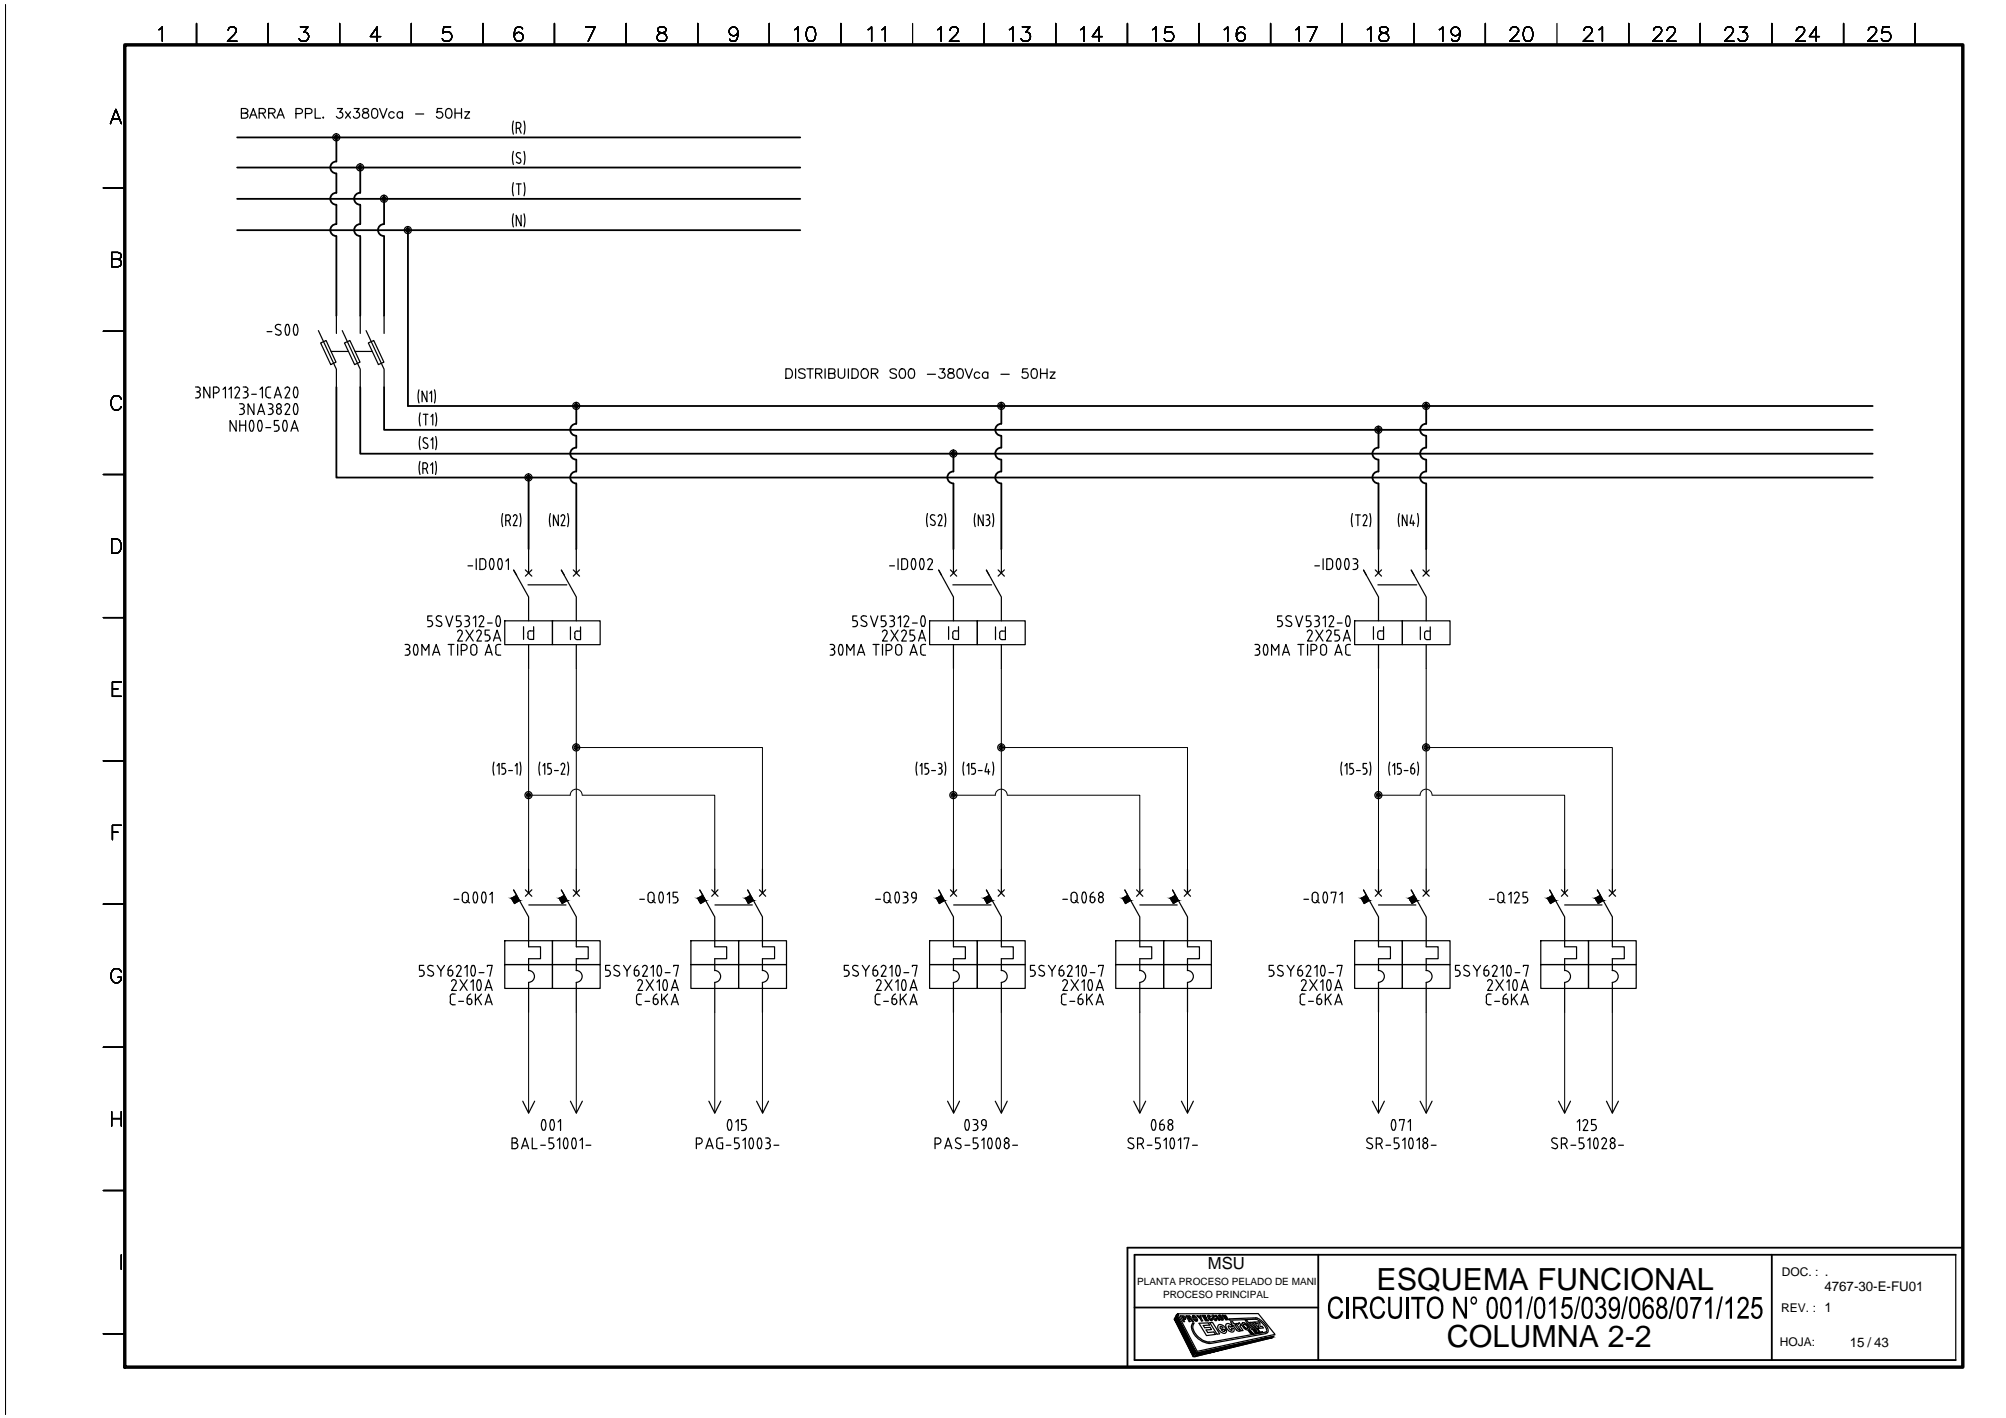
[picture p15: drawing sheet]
<svg xmlns="http://www.w3.org/2000/svg" width="420mm" height="297mm" viewBox="0 0 420 297" stroke-linecap="round" stroke-linejoin="round" font-family="sans-serif">
<defs><g id="words">
<g font-size="6.4">
<text x="288.3" y="270.2">ESQUEMA FUNCIONAL</text>
<text x="303" y="282.2">COLUMNA 2-2</text>
</g>
<text font-size="3.5" x="253" y="265.8">MSU</text>
<g font-size="2.8">
<text x="382.1" y="270.4">4767-30-E-FU01</text>
<text x="387.4" y="282.1">15 / 43</text>
</g>
<g font-size="2.5">
<text x="373.2" y="267.4">DOC. : .</text>
<text x="373.1" y="274.9">REV. : 1</text>
<text x="372.8" y="281.9">HOJA:</text>
</g>
<g font-size="2.1">
<text x="238.2" y="269.3">PLANTA PROCESO PELADO DE MANI</text>
<text x="243.6" y="271.8">PROCESO PRINCIPAL</text>
</g>
</g></defs>
<g fill="none" stroke="#000" stroke-width=".21">
<path d="M1.2 1v295.3M110.7 140v42.1M120.7 156.6h39v25.5M120.7 140v42.1M199.7 140v42.1M209.7 156.6h39v25.5M209.7 140v42.1M288.7 140v42.1M298.7 156.6h39v25.5M298.7 140v42.1M110.7 166.6h8.7a1.27 1.27 0 0 1 1.3-1.3 1.27 1.27 0 0 1 1.3 1.3h27.7v15.5M211 166.6a1.25 1.25 0 0 0-1.3-1.3 1.25 1.25 0 0 0-1.2 1.3h-8.8"/>
<path d="M211 166.6h27.7v15.5M299.9 166.6a1.25 1.25 0 0 0-1.2-1.3 1.25 1.25 0 0 0-1.3 1.3h-8.7M300 166.6h27.7v15.5M110.7 212v21.2M120.7 212v21.2M149.7 212v21.2M159.7 212v21.2M199.7 212v21.2M209.7 212v21.2M238.7 212v21.2M248.7 212v21.2M288.7 212v21.2"/>
<path d="M298.7 212v21.2M327.7 212v21.2M337.7 212v21.2"/>
</g>
<g fill="none" stroke="#000" stroke-width=".38">
<path d="M49.7 28.8h117.9M49.7 35.1h117.9M70.4 33.8a1.25 1.25 0 0 0-1.2 1.3 1.25 1.25 0 0 0 1.2 1.2M70.5 28.8v5M70.5 36.4v4M75.5 35.1l-.1 5.3a1.25 1.25 0 0 0-1.2 1.2 1.25 1.25 0 0 0 1.2 1.3M49.7 41.7h117.9M49.7 48.2h117.9M70.4 46.9a1.25 1.25 0 0 0-1.2 1.3 1.25 1.25 0 0 0 1.2 1.2M70.4 40.4a1.25 1.25 0 0 0-1.2 1.2 1.25 1.25 0 0 0 1.2 1.3M70.5 42.9v4M70.5 49.5v16.6"/>
<path d="M75.5 42.9l-.1 4a1.25 1.25 0 0 0-1.2 1.3 1.25 1.25 0 0 0 1.2 1.2M75.5 49.5v16.6M80.4 41.7v5.2a1.25 1.25 0 0 0-1.2 1.3 1.25 1.25 0 0 0 1.2 1.2M80.4 49.5v16.6M85.4 48.2v36.8h306.8M70.5 81.1v18.9h321.7M75.5 81.1v13.9h316.7M80.4 81.1v8.9h311.8M120.7 85v3.8a1.25 1.25 0 0 0-1.3 1.2 1.25 1.25 0 0 0 1.3 1.3M120.7 91.3v2.5a1.25 1.25 0 0 0-1.3 1.2 1.25 1.25 0 0 0 1.3 1.3M120.7 96.3v2.5a1.25 1.25 0 0 0-1.3 1.2 1.25 1.25 0 0 0 1.3 1.3M199.7 98.8a1.25 1.25 0 0 0-1.3 1.2 1.25 1.25 0 0 0 1.3 1.3"/>
<path d="M199.7 95v3.8M209.7 85v3.8a1.25 1.25 0 0 0-1.2 1.2 1.25 1.25 0 0 0 1.2 1.3M209.7 91.3v2.5a1.25 1.25 0 0 0-1.2 1.2 1.25 1.25 0 0 0 1.2 1.3M209.7 96.3v2.5a1.25 1.25 0 0 0-1.2 1.2 1.25 1.25 0 0 0 1.2 1.3M288.7 90v3.8a1.25 1.25 0 0 0-1.2 1.2 1.25 1.25 0 0 0 1.2 1.3M288.7 96.3v2.5a1.25 1.25 0 0 0-1.2 1.2 1.25 1.25 0 0 0 1.2 1.3M298.7 88.8a1.25 1.25 0 0 0-1.3 1.2 1.25 1.25 0 0 0 1.3 1.3M298.7 93.8a1.25 1.25 0 0 0-1.3 1.2 1.25 1.25 0 0 0 1.3 1.3M298.7 98.8a1.25 1.25 0 0 0-1.3 1.2 1.25 1.25 0 0 0 1.3 1.3M298.7 85v3.8M298.7 91.3v2.5M298.7 96.3v2.5"/>
<path d="M110.7 100v15M120.7 101.3v13.7M199.7 101.3v13.7M209.7 101.3v13.7M288.7 101.3v13.7M298.7 101.3v13.7M237.6 273.9h38.5M276.1 262.8v22.1M371.1 262.8v22.1M409.6 262.8h-172v22.1h172M411.1 261.4h-175v25"/>
</g>
<g fill="none" stroke="#000" stroke-width=".25">
<path d="M33.3 6.2l.7-.6v3M41.2 4.9v4.5M47.8 6.4a.73 .73 0 0 1 .6-.8h.6a.74 .74 0 0 1 .4 1.2l-1.8 1.8h2M56.1 4.9v4.5M62.9 5.6h1.6l-.9 1.2a.97 .97 0 0 1 1.1 1.1 .97 .97 0 0 1-1.4 .7l-.4-.1-.3-.4M71.1 4.9v4.5M79.7 7.7h-2.1l1.4-2.1v3M86.2 4.9v4.5M94.4 5.6h-1.5l-.1 1.3a1.06 1.06 0 0 1 1.6 0 1.06 1.06 0 0 1-.2 1.6 1.06 1.06 0 0 1-1.6-.4M101.1 4.9v4.5M109.4 6.1a.89 .89 0 0 0-.8-.5 .89 .89 0 0 0-.8 .6 2.2 2.2 0 0 0 .3 2.3 .93 .93 0 0 0 1.4-.4 .93 .93 0 0 0-.6-1.3 .93 .93 0 0 0-1.2 .9M116.1 4.9v4.5"/>
<path d="M122.7 5.6h1.9l-1.4 3M131.1 4.9v4.5M137.9 5.8l-.1 .6a1.67 1.67 0 0 0 1.4 .7 .82 .82 0 0 1 .5 .9 .82 .82 0 0 1-.8 .6h-.5a.85 .85 0 0 1-.8-.9 .85 .85 0 0 1 .9-.8l.8-.3 .2-.5a1.11 1.11 0 0 0-1.6-.3zM146.1 4.9v4.5M154.6 6.6a.93 .93 0 0 1-1.3 .9 .93 .93 0 0 1-.4-1.5 .93 .93 0 0 1 1.5 .1 2.66 2.66 0 0 1-.3 2.4 .94 .94 0 0 1-1.3-.3M161.1 4.9v4.5M166.4 6.2l.7-.6v3M169.3 5.8a.94 .94 0 0 1 1.4 .4 2.57 2.57 0 0 1-.3 2.3 .97 .97 0 0 1-1.4-.4 2.39 2.39 0 0 1 .3-2.3zM176.1 4.9v4.5M181.8 6.2l.8-.6v3M184.7 6.2l.7-.6v3M191.1 4.9v4.5"/>
<path d="M196.4 6.2l.7-.6v3M199 6.4v-.2a.93 .93 0 0 1 1.1-.6 .74 .74 0 0 1 .4 1.2l-1.6 1.8h1.9M206.1 4.9v4.5M211.4 6.2l.7-.6v3M214.1 5.6h1.6l-.8 1.2a.96 .96 0 0 1 .9 1.1 .96 .96 0 0 1-1.2 .7l-.5-.1-.3-.4M221.1 4.9v4.5M226.3 6.2l.7-.6v3M230.9 7.7h-2.1l1.4-2.1v3M236.1 4.9v4.5M241.4 6.2l.7-.6v3M245.5 5.6h-1.3l-.2 1.3a1.06 1.06 0 0 1 1.6 0 1.06 1.06 0 0 1-.2 1.6 1.06 1.06 0 0 1-1.5-.4M251.1 4.9v4.5"/>
<path d="M256.4 6.2l.7-.6v3M260.7 6.1a.85 .85 0 0 0-1.3-.3 2.17 2.17 0 0 0 0 2.7 .93 .93 0 0 0 1.4-.5 .93 .93 0 0 0-.7-1.2 .93 .93 0 0 0-1.1 .9M266.1 4.9v4.5M271.4 6.2l.7-.6v3M273.8 5.6h2.1l-1.5 3M281.1 4.9v4.5M286.4 6.2l.7-.6v3M289.1 5.8a.6 .6 0 0 0 .3 1 1.37 1.37 0 0 1 1.4 .9 .76 .76 0 0 1-.7 .9l-1-.1a.91 .91 0 0 1-.2-1 .91 .91 0 0 1 .8-.6l.8-.3 .2-.5a1.15 1.15 0 0 0-1.6-.3zM296.1 4.9v4.5M301.5 6.2l.7-.6v3M305.8 6.6a.93 .93 0 0 1-1.3 .9 .93 .93 0 0 1-.4-1.5 .93 .93 0 0 1 1.5 .1 2.51 2.51 0 0 1-.3 2.4 .9 .9 0 0 1-1.2-.3M311.1 4.9v4.5"/>
<path d="M316.3 6.4v-.2a.93 .93 0 0 1 1.2-.6 .74 .74 0 0 1 .4 1.2l-1.7 1.8h2M319.5 5.8a.94 .94 0 0 1 1.4 .4 2.26 2.26 0 0 1-.3 2.3 .98 .98 0 0 1-1.4-.4 2.39 2.39 0 0 1 .3-2.3zM326.1 4.9v4.5M331.8 6.4a.73 .73 0 0 1 .5-.8h.6a.74 .74 0 0 1 .4 1.2l-1.7 1.8h2M334.9 6.2l.7-.6v3M341.1 4.9v4.5M346.3 6.4a.73 .73 0 0 1 .6-.8h.6a.74 .74 0 0 1 .4 1.2l-1.7 1.8h2M349.2 6.4v-.2a.93 .93 0 0 1 1.1-.6 .74 .74 0 0 1 .4 1.2l-1.6 1.8h1.9M356.1 4.9v4.5M361.3 6.4v-.2a.93 .93 0 0 1 1.2-.6 .74 .74 0 0 1 .4 1.2l-1.7 1.8h2M364.3 5.6h1.6l-.8 1.2a.96 .96 0 0 1 .9 1.1 .96 .96 0 0 1-1.2 .7l-.5-.1-.3-.4M371.1 4.9v4.5"/>
<path d="M376.3 6.4a.73 .73 0 0 1 .5-.8h.6a.74 .74 0 0 1 .4 1.2l-1.7 1.8h2M381.1 7.7h-2.1l1.4-2.1v3M386.1 4.9v4.5M391.3 6.4a.73 .73 0 0 1 .6-.8h.6a.74 .74 0 0 1 .4 1.2l-1.7 1.8h2M395.7 5.6h-1.4l-.1 1.3a1.06 1.06 0 0 1 1.6 0 1.06 1.06 0 0 1-.2 1.6 1.06 1.06 0 0 1-1.5-.4M401.1 4.9v4.5M21.6 39.4h4.5M23.1 25.9l1.2-3 1.1 3M23.6 24.9h1.3M50.6 23.7l1.1-.1a.44 .44 0 0 0 0-.7l-1.1-.2v2.1h.8a.55 .55 0 0 0 .4-.9l-.4-.2M52.3 24.8l.8-2.1 .7 2.1M52.5 24.1h1"/>
<path d="M54.3 23.7l1.1-.1 .2-.3-.1-.4-.4-.2h-.8v2.1M55 23.7l.6 1.1M56.3 23.7l1.1-.1a.44 .44 0 0 0 0-.7l-1.1-.2v2.1M57 23.7l.6 1.1M58 24.8l.8-2.1 .7 2.1M58.3 24.1h.9M62 23.8h.8a.54 .54 0 0 0 .5-.7l-.5-.4h-.8v2.1M64 23.8l1.1-.1a.53 .53 0 0 0 .2-.6 .53 .53 0 0 0-.4-.4h-.9v2.1M66 22.7v2.1h1.2M67.6 24.6h.2l-.1 .2zM70.7 22.7h1l-.6 .8a.68 .68 0 0 1 .6 1.1 .68 .68 0 0 1-1.2-.2M72.4 23.4l1 1.4"/>
<path d="M73.4 23.4l-1 1.4M74.2 22.7h1l-.6 .8a.67 .67 0 0 1 .6 1.1 .67 .67 0 0 1-1.2-.2M76.1 22.9a.38 .38 0 0 0 .2 .6 .87 .87 0 0 1 .9 .9 .66 .66 0 0 1-.8 .4 .66 .66 0 0 1-.4-.9l.8-.4a.38 .38 0 0 0 .3-.6l-.3-.2zM78.1 22.9a.63 .63 0 0 1 1 .2 1.39 1.39 0 0 1-.5 1.7h-.2a1.34 1.34 0 0 1-.3-1.9zM79.5 22.7l.8 2.1 .7-2.1M82.6 23.7a.64 .64 0 0 0-1-.1 .64 .64 0 0 0 0 1 .64 .64 0 0 0 1-.1M84.3 23.7a.64 .64 0 0 0-.9-.1 .64 .64 0 0 0 0 1 .64 .64 0 0 0 .9-.1M84.3 23.4v1.4M87.1 23.9h1.6M92.6 22.7h-1l-.1 .9a.72 .72 0 0 1 1.1 0 .72 .72 0 0 1-.1 1.1 .72 .72 0 0 1-1.1-.3M93.6 22.9a.59 .59 0 0 1 .9 .2 1.03 1.03 0 0 1-.6 1.7l-.3-.2a1.46 1.46 0 0 1 0-1.7zM95.3 22.7v2.1"/>
<path d="M95.3 23.7h1.4M96.7 22.7v2.1M97.3 23.4h1.1l-1.1 1.4h1.1M107.5 38.3l-.2 1.3 .2 1.4M107.5 25.4l-.2 1.3 .2 1.4M107.5 31.7l-.2 1.4 .2 1.4M108.1 38.5h1M108.1 26.9h.5M108.2 34l.5 .2M108.4 32.9l.5 .4M108.5 32l.5 .1M108.5 32a.51 .51 0 0 0-.4 .4 .51 .51 0 0 0 .3 .5"/>
<path d="M108.6 25.7a.63 .63 0 0 1 .5 .6 .63 .63 0 0 1-.5 .6M108.6 25.7h-.5v2.2M108.6 38.5v2.3M108.7 26.9l.4 1M108.9 33.3l.2 .3a.47 .47 0 0 1-.4 .6M109.8 38.3l.2 1.3-.2 1.4M109.8 25.4l.2 1.3-.2 1.4M109.8 31.7l.2 1.4-.2 1.4M23.4 54.3h1.3a.79 .79 0 0 0 .7-.8l-.3-.5-.4-.1h-1.3v3h1.3a.78 .78 0 0 0 .7-.8 .78 .78 0 0 0-.7-.8M107.5 44.8l-.2 1.4 .2 1.3M109.1 45.1v2.2l-1-2.2v2.2M109.8 44.8l.2 1.4-.2 1.3"/>
<path d="M21.6 69.4h4.5M55.9 69.5h1.1M57.7 70l.7 .2M58 68.9l.7 .4M58.6 69.3a.49 .49 0 0 1 .3 .5 .49 .49 0 0 1-.5 .4M58.8 68.1a.6 .6 0 0 0-.9-.1 .6 .6 0 0 0 0 .9M60 68.1a1.7 1.7 0 0 0 .2 2.1l.2-.1 .2-.4a2.1 2.1 0 0 0-.2-1.6M60.4 68.1l-.2-.2-.3 .2M61.7 68.1a1.7 1.7 0 0 0 .2 2.1l.3-.1M62.2 68.1a2.1 2.1 0 0 1 0 2M62.2 68.1l-.3-.2-.2 .2M66.7 69.3l3.8 8v3.8"/>
<path d="M67.2 71.8l1.1-.5 2.1 4.6-1.1 .5zM69.4 73.6h3.6M70.5 66.1v3.8M71.7 69.3l3.8 8v3.8M72.2 71.8l1.1-.5 2.1 4.6-1.1 .5zM74.4 73.6h3.5M75.5 66.1v3.8M76.7 69.3l3.7 8v3.8M77.1 71.8l1.2-.5 2.1 4.6-1.1 .5zM80.4 66.1v3.8M164.6 77.3h.7a1.06 1.06 0 0 1 .7 1 1.06 1.06 0 0 1-.7 .9h-.7zM166.6 77.3v1.9"/>
<path d="M168.6 77.6a.77 .77 0 0 0-1.3 .1l.2 .3 1 .5 .1 .5a.97 .97 0 0 1-1.3 0M169 77.3h1.3M169.7 77.3v1.9M170.8 78.2l1.2-.1 .1-.2-.1-.6h-1.2v1.9M171.5 78.2l.6 1M172.8 77.3v1.9M173.6 78.2l1.1-.1 .2-.2-.2-.6h-1.1v1.9h.8l.4-.1v-.7l-.4-.2M175.6 77.3v1.4a.69 .69 0 0 0 .6 .6 .69 .69 0 0 0 .7-.6v-1.4M177.7 77.3v1.9M178.4 77.3a1.07 1.07 0 0 1 1.3 .5 1.07 1.07 0 0 1-.3 1.4h-1zM180.5 77.6a.75 .75 0 0 1 .9-.3 .75 .75 0 0 1 .5 .7v.5a.76 .76 0 0 1-.8 .8 .76 .76 0 0 1-.7-.8zM182.5 78.2h.9a.5 .5 0 0 0 .5-.6l-.5-.3h-.9v1.9"/>
<path d="M183.2 78.2l.7 1M187.8 77.6a.77 .77 0 0 0-1.4 .1l.2 .3 1.1 .5 .1 .5a.97 .97 0 0 1-1.4 0M188.6 77.3a.69 .69 0 0 1 1 .3 1.66 1.66 0 0 1-.2 1.6 .64 .64 0 0 1-1-.3 1.5 1.5 0 0 1 .2-1.6zM190.5 77.3a.69 .69 0 0 1 1 .3 1.66 1.66 0 0 1-.2 1.6 .64 .64 0 0 1-1-.3 1.5 1.5 0 0 1 .2-1.6zM194.2 78.4h1.7M196.8 77.3h1l-.5 .7a.64 .64 0 0 1 .7 .8 .64 .64 0 0 1-.9 .4l-.4-.1-.1-.2M198.7 77.3l-.1 .4 .3 .3a.72 .72 0 0 1 .8 .3 .72 .72 0 0 1 0 .9h-.7a.58 .58 0 0 1-.5-.6 .58 .58 0 0 1 .6-.5l.4-.1a.44 .44 0 0 0 .2-.7zM200.7 77.3a.64 .64 0 0 1 .9 .3 1.01 1.01 0 0 1-.6 1.6 1.05 1.05 0 0 1-.5-1.6zM202.2 77.3l.7 1.9 .8-1.9M205.2 78.2a.64 .64 0 0 0-.9-.1 .64 .64 0 0 0 0 1 .64 .64 0 0 0 .9-.1M206.9 78.2a.64 .64 0 0 0-.9-.1 .64 .64 0 0 0 0 1 .64 .64 0 0 0 .9-.1M206.9 77.9v1.3"/>
<path d="M209.6 78.4h1.8M215.2 77.3h-1l-.1 .8a.7 .7 0 0 1 1.1 0 .7 .7 0 0 1-.1 1 .7 .7 0 0 1-1-.2M216.3 77.3a.64 .64 0 0 1 .9 .3 1.83 1.83 0 0 1-.2 1.6 .68 .68 0 0 1-1-.3 1.66 1.66 0 0 1 .3-1.6zM217.9 77.3v1.9M217.9 78.2h1.4M219.3 77.3v1.9M219.9 77.9h1.1l-1.1 1.3h1.1M21.6 99.4h4.5M25.4 83.6a1.11 1.11 0 0 0-1.3-.7 1.11 1.11 0 0 0-.8 1.1 1.32 1.32 0 0 0 .2 1.5 1.32 1.32 0 0 0 1.4 .3l.5-.6M41 81.1h.5M41 83.4h.5M41.2 82.1h.3"/>
<path d="M41.4 81.1a.49 .49 0 0 1 .5 .5 .49 .49 0 0 1-.5 .4M41.4 82.1a.63 .63 0 0 1 .5 .6 .63 .63 0 0 1-.5 .6M44 81.1v2.3l-1.3-2.3v2.3M44.7 82.3h.6a.61 .61 0 0 0 .6-.6 .61 .61 0 0 0-.6-.6h-.6v2.3M46.7 81.6l.5-.5v2.3M47.9 81.6l.5-.5v2.3M49.2 81.5a.5 .5 0 0 1 .7-.4 .5 .5 0 0 1 .2 .7M49.5 88.1v2.2l-1.3-2.2v2.2M50.1 81.8l-.9 1.6h1M50.2 84.6h.5a.49 .49 0 0 1 .5 .5 .49 .49 0 0 1-.5 .5M50.2 86.8h.5M50.2 88.1v2.2"/>
<path d="M50.2 89.1h1.2M50.4 85.6a.55 .55 0 0 1 .8 .5M50.9 81.1h.5M50.9 83.4h.5M51.2 86.3l-.3 .4-.2 .1M51.2 86.1v.2M51.2 82.1h.2M51.4 81.1a.49 .49 0 0 1 .5 .5 .49 .49 0 0 1-.5 .4M51.4 82.1l.4 .2 .1 .3M51.4 88.1v2.2M51.9 82.8l-.2 .4-.3 .1M52 82.6v.2"/>
<path d="M52.4 90.2l.3 .1 .3-.1M52.5 90.2a1.7 1.7 0 0 1 .2-2.1l.3 .1 .1 .4a2.1 2.1 0 0 1-.2 1.6M52.7 82.6h1M53.2 84.6v2.2l-1.2-2.2v2.2M53.9 86.8l.8-2.2 .7 2.2M54.2 86.2h1M54.2 90.2l.2 .1 .3-.1M54.2 90.2a1.7 1.7 0 0 1 .2-2.1l.3 .1 .1 .4a2.1 2.1 0 0 1-.1 1.6M54.5 81.6l.5-.5v2.3M55.7 82.7l.3 .5 .3 .1M55.7 89.6h1M55.7 81.7v1.1"/>
<path d="M56.2 84.6h.5M56.2 86.8h.5M56.3 81.1l-.5 .3-.1 .2M56.3 81.1h.4M56.3 83.4h.4M56.4 85.6h.3M56.7 84.6a.49 .49 0 0 1 .5 .5 .49 .49 0 0 1-.5 .5M56.7 85.6l.4 .2 .1 .3M57.2 86.3l-.3 .4-.2 .1M57.2 86.1v.2M57.5 83.4l.7-2.3 .7 2.3M57.5 90.3h.5"/>
<path d="M57.7 82.7h1M57.9 86.3a.49 .49 0 0 0 .5 .5 .49 .49 0 0 0 .5-.5M58 86.1v.2M58.3 88.1h-.8v1h.7l.2 .5M58.4 89.8l-.2 .4-.3 .1M58.4 89.6v.2M58.9 86.1a.49 .49 0 0 0-.5-.5 .49 .49 0 0 0-.5 .5M58.9 86.1v.2M59.4 90.2l.3 .1 .2-.1M59.9 88.2a2.1 2.1 0 0 1 0 2M59.9 88.2l-.2-.1a1.55 1.55 0 0 0-.3 2.1M60.2 84.6l.4 .2v.5"/>
<path d="M60.2 81.1l.4 .2v.5M60.2 84.5l-.5 .4M60.2 81.1l-.5 .4M60.6 85.3l-.9 1.5h1M60.6 81.8l-.9 1.6h1M60.9 90.3l.8-2.2 .8 2.2M61.2 89.7h1M61.7 84.7a1.7 1.7 0 0 0 .2 2.1l.3-.1M62.2 84.7a2.1 2.1 0 0 1 0 2M62.2 81.2a2.1 2.1 0 0 1 0 2M62.2 84.7l-.3-.2-.2 .2M62.2 81.2l-.3-.1a1.53 1.53 0 0 0 0 2.2l.3-.1"/>
<path d="M87.8 81.7l-.2 1.3 .2 1.4M88 96.6l-.2 1.4 .2 1.4M88 91.4l-.2 1.4 .2 1.4M88 86.5l-.2 1.4 .2 1.3M88.6 98.2h.5a.63 .63 0 0 0 .4-.6 .63 .63 0 0 0-.4-.7h-.5v2.3M88.7 86.8h.9M88.9 92.7l.5 .3a.53 .53 0 0 1 .1 .9 .53 .53 0 0 1-.9-.2M89.2 86.8v2.2M89.2 98.2l.4 1M89.4 81.9v2.3l-1-2.3v2.3M89.5 91.8a.53 .53 0 0 0-.8 0 .53 .53 0 0 0 .1 .8M90 82.4l.4-.5v2.3"/>
<path d="M90.2 97.5l.4-.6v2.3M90.3 92.2l.3-.5v2.3M90.3 87.3l.3-.5v2.2M91 81.7l.2 1.3-.2 1.4M91.2 96.6l.2 1.4-.2 1.4M91.3 91.4l.2 1.4-.2 1.4M91.3 86.5l.2 1.4-.2 1.3M23.4 112.9h1a1.6 1.6 0 0 1 1.1 1.5 1.6 1.6 0 0 1-1.1 1.5h-1zM98 118.5h1M99.8 117.1v2.2M100.5 117.1l.5-.1a.7 .7 0 0 1 .7 .7v.9a.7 .7 0 0 1-.7 .7h-.5zM102.7 119.2l.3 .1 .2-.1"/>
<path d="M103.2 117.1a2.1 2.1 0 0 1 0 2M103.2 117.1l-.2-.1a1.55 1.55 0 0 0-.2 2.1M104.5 119.2l.2 .1 .3-.1M104.5 119.1a1.7 1.7 0 0 1 .2-2.1l.3 .1 .1 .4a2.1 2.1 0 0 1-.1 1.6M105.3 107.6l-.2 1.3 .2 1.4M105.9 109.1h.5M106 117.6l.5-.5v2.2M106.4 107.8a.63 .63 0 0 1 .5 .6 .63 .63 0 0 1-.5 .7M106.4 107.9h-.5v2.2M106.5 109.1l.4 1M107.5 108.2a.43 .43 0 0 1 .6-.3 .43 .43 0 0 1 .1 .7M108.3 108.6l-.8 1.5h.8"/>
<path d="M108.9 107.6l.2 1.3-.2 1.4M110 119.4l1.4 1.3M110.7 115v5M111.4 119.4l-1.4 1.3M115.3 107.6l-.2 1.3 .2 1.4M116.9 107.9v2.2l-1-2.2v2.2M117.9 107.8l.3 .3v.5M117.9 107.8l-.4 .4M118.3 108.6l-.8 1.5h.8M118.9 107.6l.2 1.3-.2 1.4M120.1 119.4l1.3 1.3M120.7 115v5"/>
<path d="M121.4 119.4l-1.3 1.3M186.3 118.5h1M188.1 117.1v2.2M188.9 117.1l.5-.1a.7 .7 0 0 1 .7 .7v.9a.7 .7 0 0 1-.7 .7h-.5zM191.1 117.1l.4-.1 .2 .5a2.1 2.1 0 0 1-.1 1.6M191.1 119.2l.2 .1 .3-.1M191.1 117.1a2.1 2.1 0 0 0 0 2M192.8 117.1l.4-.1 .3 .5a2.1 2.1 0 0 1-.2 1.6M192.8 119.2l.3 .1 .2-.1M192.8 117.1a2.1 2.1 0 0 0 0 2M194.3 107.6l-.2 1.3 .2 1.4M194.8 117.1l.4 .2v.5"/>
<path d="M194.8 117l-.5 .4M195.1 108.8l.6 .3a.53 .53 0 0 1 0 .9 .53 .53 0 0 1-.8-.2M195.3 117.8l-1 1.5h1M195.3 107.8a.51 .51 0 0 0-.4 .4 .51 .51 0 0 0 .2 .5M195.3 107.8l.5 .1M196.5 108.2a.43 .43 0 0 1 .6-.3 .43 .43 0 0 1 .1 .7M197.2 108.6l-.7 1.5h.8M197.9 107.6l.2 1.3-.2 1.4M199.1 119.4l1.3 1.3M199.7 115v5M200.4 119.4l-1.3 1.3M204.3 107.6l-.2 1.3 .2 1.4"/>
<path d="M205.9 107.9v2.2l-1-2.2v2.2M206.5 107.9h.4M206.5 110.1h.4M206.7 108.8a.63 .63 0 0 1 .6 .6 .63 .63 0 0 1-.4 .7M206.9 107.8a.5 .5 0 0 1 .4 .5 .5 .5 0 0 1-.4 .5M207.9 107.6l.2 1.3-.2 1.4M209.1 119.4l1.3 1.3M209.7 115v5M210.4 119.4l-1.3 1.3M275.4 118.5h1M277.1 117.1v2.2M278.4 117a.7 .7 0 0 1 .7 .7v.9a.7 .7 0 0 1-.7 .7"/>
<path d="M278.4 117.1h-.5v2.2h.5M280.1 117.1l.4-.1 .3 .5a2.1 2.1 0 0 1-.2 1.6M280.1 119.2l.3 .1 .2-.1M280.1 117.1a2.1 2.1 0 0 0 0 2M281.8 119.2l.3 .1 .3-.1M281.9 119.1a1.7 1.7 0 0 1 .2-2.1l.3 .1 .1 .4a2.1 2.1 0 0 1-.2 1.6M283.3 107.6l-.2 1.3 .2 1.4M283.4 119.3h.5M283.4 117.1h.5M283.6 118.1h.3M283.9 117.1a.49 .49 0 0 1 .5 .4 .49 .49 0 0 1-.5 .5l.4 .3 .1 .2M283.9 107.9h1"/>
<path d="M284.4 118.8l-.3 .4-.2 .1M284.4 118.5v.3M284.4 107.9v2.2M285.9 107.8l-.4 .4M285.9 107.8l.4 .3v.5M286.3 108.6l-.8 1.5h.8M286.9 107.6l.2 1.3-.2 1.4M288.1 119.4l1.3 1.3M288.7 115v5M289.4 119.4l-1.3 1.3M293.1 107.6l-.2 1.3 .2 1.4M294.7 107.9v2.2l-1-2.2v2.2"/>
<path d="M295.7 107.9l-.4 1.7h1M296 109.1v1M296.9 107.6l.2 1.3-.2 1.4M298 119.4l1.4 1.3M298.7 115v5M299.4 119.4l-1.4 1.3M21.6 129.4h4.5M84.9 135h.4a.49 .49 0 0 1 .5 .5 .49 .49 0 0 1-.5 .5M85.1 136a.55 .55 0 0 1 .7 .5M85.8 136.8l-.2 .4h-.7M85.9 136.5v.3M87.3 135.1a2.1 2.1 0 0 1 0 2"/>
<path d="M87.3 135.1l-.2-.1a1.53 1.53 0 0 0 0 2.2l.2-.1M88.4 137.2v-2.2l.7 1.3 .7-1.3v2.2M89.6 131.3h.5M90.1 130a.62 .62 0 0 1 .5 .6 .62 .62 0 0 1-.5 .6M90.5 129h-.9v1h.5M90.6 137.2l.8-2.2 .7 2.2M90.8 136.7h1.1M91.3 131l.8 .2M91.6 130l.7 .3M92.3 130.3a.49 .49 0 0 1 .2 .6 .49 .49 0 0 1-.4 .3M92.5 129.1a.57 .57 0 0 0-.9 0 .57 .57 0 0 0 0 .8M93.4 129l.7 2.3 .7-2.3"/>
<path d="M93.9 135h1.2M94.5 135v2.2M95.6 131.3h.5M95.8 132.4a.5 .5 0 0 1 .7-.4 .5 .5 0 0 1 .3 .7l-.9 1.6h1M95.9 135v2.2M96.5 129h-.9v1l.7 .1 .3 .4M96.6 130.7l-.1 .3-.4 .2M96.6 136.3l.6-.1a.61 .61 0 0 0 .6-.6 .61 .61 0 0 0-.5-.6h-.7v2.2M96.6 130.5v.3M97.3 131.3h.5M97.3 129h.5M97.6 130h.2"/>
<path d="M97.6 132l1.5 2.3M97.8 129a.49 .49 0 0 1 .5 .5 .49 .49 0 0 1-.5 .5M97.8 130a.63 .63 0 0 1 .5 .6 .63 .63 0 0 1-.5 .6M98.6 136.7v-1.1a.61 .61 0 0 1 .6-.6 .61 .61 0 0 1 .6 .6l.1 1.1M98.6 136.6a.61 .61 0 0 0 .6 .6 .61 .61 0 0 0 .6-.6M99.1 129.5l.5-.5v2.3M99.1 132l-1.5 2.3M99.8 132.4a.5 .5 0 0 1 .7-.4 .5 .5 0 0 1 .2 .7l-.8 1.6h1M100.3 129.4a.5 .5 0 0 1 .7-.4 .5 .5 0 0 1 .2 .7M101.3 129.8l-1 1.5h1.1M101.6 137.2l.8-2.2 .7 2.2M101.8 136.7h1.1"/>
<path d="M102.1 130.5h1M102.5 132h-.9v1l.7 .1 .3 .4M102.6 133.8l-.3 .4-.7 .1M102.6 133.5v.3M103.3 134.3l.8-2.3 .8 2.3M103.6 133.6h1.1M103.8 136.7l.3 .5h.8M103.9 135.6v1.1M104.6 129.1a2.1 2.1 0 0 1 0 2M104.6 129.1l-.3-.1a1.53 1.53 0 0 0 0 2.2l.3-.1M104.9 135l-.8 .1-.3 .5M105.7 130h10v5h-10z"/>
<path d="M108.2 120.5l-.6-1.1 3.1 5.7v4.9M109.7 131.3v2.6M110.5 133.4l.1 .3 .5 .2M110.6 132.7v.7M110.6 122.5h8.1M110.7 135v5M111.1 132.1l-.5 .3-.1 .3M111.1 132.2h.7M111.8 131.3v2.6h-.7M115.7 130h10v5h-10zM118.2 120.5l-.6-1.1 3.1 5.7v4.9M119.5 131.3v2.7"/>
<path d="M120.4 132.7v.8M120.7 135v5M120.9 132.2l-.5 .2v.3M120.9 132.2h.7M121.6 131.3v2.7l-1-.1-.2-.4M173.9 135h.4M173.9 137.2h.4M174.1 136h.2M174.3 135a.49 .49 0 0 1 .5 .5 .49 .49 0 0 1-.5 .5M174.3 136l.3 .1 .2 .4M174.8 136.8l-.1 .2-.4 .2M174.9 136.5v.3"/>
<path d="M175.8 135.1l.4-.1a1.66 1.66 0 0 1-.1 2.2l-.3-.1M175.9 135.1a2.1 2.1 0 0 0 0 2M177.3 137.2v-2.2l.8 1.3 .8-1.3v2.2M178.6 131.3h.5M179.1 130a.63 .63 0 0 1 .5 .6 .63 .63 0 0 1-.5 .6M179.5 129h-.9v1h.5M179.6 137.2l.8-2.2 .7 2.2M179.8 136.7h1.1M180.3 131l.8 .2M180.7 130l.6 .3M181.3 130.3a.49 .49 0 0 1 .3 .6 .49 .49 0 0 1-.5 .3M181.5 129.1a.62 .62 0 0 0-.8-.1 .62 .62 0 0 0-.2 .8l.1 .1"/>
<path d="M182.3 129l.8 2.3 .8-2.3M182.9 135h1.2M183.5 135v2.2M184.6 131.3h.5M184.8 132.4a.5 .5 0 0 1 .7-.4 .5 .5 0 0 1 .2 .7M184.8 135v2.2M185.1 130l.2 .1 .3 .4M185.5 129h-.9v1h.5M185.6 130.7l-.1 .3-.4 .2M185.6 136.3h.6M185.6 130.5v.3M185.8 132.8l-1 1.5h1.1"/>
<path d="M186.2 135a.61 .61 0 0 1 .6 .6 .61 .61 0 0 1-.6 .6M186.2 135h-.6v2.2M186.4 131.3h.5M186.4 129h.5M186.6 130h.3M186.6 132l1.5 2.3M186.9 129a.49 .49 0 0 1 .4 .5 .49 .49 0 0 1-.4 .5M186.9 130a.63 .63 0 0 1 .5 .6 .63 .63 0 0 1-.5 .6M187.6 136.6a.61 .61 0 0 0 .6 .6 .61 .61 0 0 0 .6-.6M188.1 129.5l.5-.5v2.3M188.1 132l-1.5 2.3M188.8 135.6a.61 .61 0 0 0-.6-.6 .61 .61 0 0 0-.6 .6v1.1"/>
<path d="M188.8 132.4a.5 .5 0 0 1 .7-.4 .5 .5 0 0 1 .3 .7M188.9 135.6v1.1M189.8 132.8l-.9 1.5h.9M189.8 129l-.5 .4M189.9 129l.4 .2v.5M190.3 129.8l-.9 1.5h.9M190.6 137.2l.8-2.2 .7 2.2M190.6 134.3h.5M190.8 136.7h1.1M191.1 133l.2 .1 .3 .4M191.1 130.5h1M191.5 132h-.9v1h.5"/>
<path d="M191.6 133.8l-.1 .2-.4 .2M191.6 133.5v.3M192.4 134.3l.7-2.3 .8 2.3M192.6 133.6h1M192.8 136.7l.3 .5h.8M192.8 135.6v1.1M193.1 129.1l.4-.1a1.66 1.66 0 0 1-.2 2.2l-.2-.1M193.1 129.1a2.1 2.1 0 0 0 0 2M193.9 135l-.8 .1-.3 .5M194.7 130h10v5h-10zM197.2 120.5l-.6-1.1 3.1 5.7v4.9M198.7 131.3v2.6"/>
<path d="M199.6 122.5h8.1M199.7 135v5M200.1 132.1l-.5 .3-.1 .3M200.1 132.2h.7M200.8 131.3v2.6h-.7l-.5-.2v-1M204.7 130h10v5h-10zM207.2 120.5l-.6-1.1 3.1 5.7v4.9M208.5 131.3v2.7M209.4 133.5v.2l.5 .3M209.4 132.7v.8M209.7 135v5M209.9 132.2l-.5 .2v.3"/>
<path d="M209.9 132.2h.7M210.6 131.3v2.7h-.7M262.9 135h.5M262.9 137.2h.5M263.1 136h.3M263.3 135a.49 .49 0 0 1 .5 .5 .49 .49 0 0 1-.5 .5M263.3 136a.63 .63 0 0 1 .5 .6 .63 .63 0 0 1-.5 .6M264.9 135h.2a1.53 1.53 0 0 1 0 2.2 1.66 1.66 0 0 1-.2-2.2zM266.3 137.2v-2.2l.8 1.3 .8-1.3v2.2M267.6 131.3h.5M268.5 129h-.9v1l.7 .1 .3 .4M268.6 130.7l-.3 .5h-.2"/>
<path d="M268.6 137.2l.7-2.2 .8 2.2M268.6 130.5v.3M268.8 136.7h1.1M269.6 130l.7 .3M270.3 130.3a.51 .51 0 0 1 .2 .7 .51 .51 0 0 1-.7 .2l-.5-.2M270.5 129.1a.62 .62 0 0 0-.8-.1 .62 .62 0 0 0-.3 .8l.2 .1M271.4 129l.7 2.3 .8-2.3M271.8 135h1.3M272.5 135v2.2M273.6 131.3h.5M273.8 132.4a.52 .52 0 0 1 .7-.4 .52 .52 0 0 1 .3 .7l-.9 1.6h.9M273.9 135v2.2"/>
<path d="M274.5 129h-.9v1h.5a.63 .63 0 0 1 .5 .6 .63 .63 0 0 1-.5 .6M274.6 136.3l.6-.1a.61 .61 0 0 0 .6-.6 .61 .61 0 0 0-.6-.6h-.6v2.2M275.4 131.3h.5M275.4 129h.5M275.6 130a.55 .55 0 0 1 .7 .5M275.6 132l1.5 2.3M275.8 129a.49 .49 0 0 1 .5 .5 .49 .49 0 0 1-.5 .5M276.3 130.7l-.2 .5h-.3M276.4 130.5v.3M276.6 136.6a.61 .61 0 0 0 .6 .6 .61 .61 0 0 0 .6-.6M276.6 135.6v1.1M277.1 129.5l.5-.5v2.3"/>
<path d="M277.1 132l-1.5 2.3M277.8 135.6a.61 .61 0 0 0-.6-.6 .61 .61 0 0 0-.6 .6M277.8 135.6v1.1M278.3 132l.5 .2-.1 .5M278.3 129.4a.5 .5 0 0 1 .7-.4 .5 .5 0 0 1 .3 .7M278.3 132l-.5 .4M278.8 132.8l-1 1.5h1.1M279.3 129.8l-.9 1.5h1M279.6 137.2l.7-2.2 .8 2.2M279.8 136.7h1.1M280.1 130.5h1M280.5 132h-.9v1l.7 .1 .3 .4"/>
<path d="M280.6 133.8l-.3 .4-.7 .1M280.6 133.5v.3M281.4 134.3l.7-2.3 .7 2.3M281.6 133.6h1M281.8 136.7l.3 .5h.3M281.9 135.6v1.1M282.2 129h.1a1.53 1.53 0 0 1 0 2.2 1.66 1.66 0 0 1-.1-2.2zM282.4 135l-.5 .3-.1 .3M282.4 135h.4M282.4 137.2h.4M283.7 130h10v5h-10zM286.2 120.5l-.6-1.1 3.1 5.7v4.9"/>
<path d="M287.7 131.3v2.6M288.6 122.5h8.1M288.7 135v5M289.1 132.1l-.5 .3v.3M289.1 132.2h.7M289.8 131.3v2.6h-.7l-.5-.2v-1M293.7 130h10v5h-10zM296.2 120.5l-.6-1.1 3.1 5.7v4.9M297.5 131.3v2.7M298.4 132.7l.1 1 .4 .3M298.7 135v5M298.9 132.2l-.4 .2-.1 .3"/>
<path d="M298.9 132.2h.7M299.6 131.3v2.7h-.7M21.6 159.4h4.5M23.6 144.3h1.1M25.4 142.9h-1.8v3h1.8M103.5 159.6l-.2 1.4 .2 1.4M105.8 159.9h-.7v1l.6 .1 .2 .4M108.9 159.6l.2 1.4-.2 1.4M113.1 159.6l-.2 1.4 .2 1.4M115.4 159.9h-.7v1l.6 .1 .2 .4M117.9 159.9l.3 .2v.5M117.9 159.9l-.4 .4"/>
<path d="M118.9 159.6l.2 1.4-.2 1.4M192.1 159.6l-.2 1.4 .2 1.4M194.4 159.9h-.7v1l.6 .1 .2 .4M196.5 159.9h.4a.5 .5 0 0 1 .4 .5 .5 .5 0 0 1-.4 .5M197.9 159.6l.2 1.4-.2 1.4M201.9 159.6l-.2 1.4 .2 1.4M204.2 159.9h-.7v1h.4M206.7 159.9l-.4 1.8h1M207.9 159.6l.2 1.4-.2 1.4M281.1 159.6l-.2 1.4 .2 1.4M283.4 159.9h-.7v1l.6 .1 .2 .4M286.2 159.9h-.7v1h.4"/>
<path d="M286.9 159.6l.2 1.4-.2 1.4M291.1 159.6l-.2 1.4 .2 1.4M293.4 159.9h-.7v1l.6 .1 .2 .4M296.1 159.9a1.12 1.12 0 0 0-.6 1M296.9 159.6l.2 1.4-.2 1.4M23.6 174.3h1.1M25.4 172.9h-1.8v3M104.1 160.4l.4-.5v2.3M105.1 162.2h.4M105.9 161.6l-.1 .3-.3 .2M105.9 161.4v.3M106.5 161.4h.8"/>
<path d="M107.9 160.4l.4-.5v2.3M113.7 160.4l.4-.5v2.3M114.7 162.2h.4M115.5 161.6l-.1 .3-.3 .2M115.5 161.4v.3M116.1 161.4h.8M118.3 160.7l-.8 1.5h.8M192.7 160.4l.4-.5v2.3M193.7 162.2h.4M194.5 161.6l-.1 .3-.3 .2M194.5 161.4v.3M195.1 161.4h.8"/>
<path d="M196.5 162.2h.4M196.7 160.9h.2M196.9 160.9l.2 .1 .2 .4M197.3 161.6l-.1 .3-.3 .2M197.3 161.4v.3M202.5 160.4l.4-.5v2.3M203.5 162.2h.4M203.9 160.9l.2 .1 .2 .4M204.3 161.6v.3l-.4 .2M204.3 161.4v.3M204.9 161.4h.8M207 161.2v1"/>
<path d="M281.7 160.4l.4-.5v2.3M282.7 162.2h.4M283.5 161.6l-.2 .5h-.2M283.5 161.4v.3M284.1 161.4h.8M285.5 162.2h.4M285.9 160.9l.3 .3 .1 .2M286.3 161.6l-.2 .5h-.2M286.3 161.4v.3M291.7 160.4l.4-.5v2.3M292.7 162.2h.4M293.5 161.6l-.2 .5h-.2"/>
<path d="M293.5 161.4v.3M294.1 161.4h.8M295.5 161.6l.2 .5h.2h.2l.2-.5M295.5 160.9h.4a.51 .51 0 0 1 .4 .8M295.5 160.9v.8M21.6 189.4h4.5M95.1 188.4h1M97 187.1a.61 .61 0 0 1 .7-.2 .61 .61 0 0 1 .4 .6v1a.61 .61 0 0 1-.6 .6 .61 .61 0 0 1-.7-.6v-1zM97.7 188.6l.7 .5M99.3 187l.4-.1 .3 .5a2.1 2.1 0 0 1-.2 1.6M99.3 189l.3 .1 .2-.1M99.3 187a2.1 2.1 0 0 0 0 2"/>
<path d="M101.1 187l.4-.1 .2 .5a2.1 2.1 0 0 1-.1 1.6M101.1 189l.2 .1 .3-.1M101.1 187a2.1 2.1 0 0 0 0 2M102.6 187.4l.5-.5v2.2M105.7 197.1h10v5h-10zM108.8 188.6l-1 .7-.7-1.1 1.1-.7-.6-1.1 3.1 5.7v6.2h2.5v2.5h-2.5v2.5M110 186.4l1.4 1.3M110.7 182.1v5M110.8 189.6h7.7M111.4 186.4l-1.4 1.3M115.7 197.1h10v5h-10zM118.8 188.6l-1.1 .7-.5-1.1 1-.7-.6-1.1 3.1 5.7v6.2h2.5v2.5h-2.5v2.5"/>
<path d="M120.1 186.4l1.3 1.3M120.7 182.1v5M121.4 186.4l-1.3 1.3M134 188.4h1M135.9 187.1a.61 .61 0 0 1 .7-.2 .61 .61 0 0 1 .4 .6v1a.61 .61 0 0 1-.6 .6 .61 .61 0 0 1-.7-.6v-1zM136.6 188.6l.7 .5M138.2 187l.4-.1 .3 .5a2.1 2.1 0 0 1-.2 1.6M138.2 189l.3 .1 .2-.1M138.2 187a2.1 2.1 0 0 0 0 2M139.8 187.4l.4-.5v2.2M141 189.1h.5M141.9 186.9h-.9v1h.7l.3 .5"/>
<path d="M142 188.6l-.1 .3-.4 .2M142 188.4v.2M144.7 197.1h10v5h-10zM147.8 188.6l-1.1 .7-.6-1.1 1.1-.7-.6-1.1 3.1 5.7v6.2h2.5v2.5h-2.5v2.5M149.1 186.4l1.3 1.3M149.7 182.1v5M149.7 189.6h7.9M150.4 186.4l-1.3 1.3M154.7 197.1h10v5h-10zM157.8 188.6l-1.1 .7-.6-1.1 1.1-.7-.6-1.1 3.1 5.7v6.2h2.5v2.5h-2.5v2.5M159.1 186.4l1.3 1.3M159.7 182.1v5"/>
<path d="M160.4 186.4l-1.3 1.3M183.4 188.4h1M186 188.6l.7 .5M186.4 187.5a.61 .61 0 0 0-.6-.6 .61 .61 0 0 0-.7 .6l.1 1a.59 .59 0 0 0 .6 .6 .59 .59 0 0 0 .6-.6M186.4 187.5v1M187.7 189l.2 .1 .3-.1M188.1 187a2.1 2.1 0 0 1 0 2M188.2 187l-.3-.1a1.55 1.55 0 0 0-.2 2.1M189.2 186.9h.4a.49 .49 0 0 1 .5 .5 .49 .49 0 0 1-.5 .5M189.2 189.1h.5M189.4 187.9h.3M189.6 187.9h.3l.2 .5"/>
<path d="M190.1 188.6v.3l-.5 .2M190.2 188.4v.2M191.9 188.1h-.5a.56 .56 0 0 1-.4-.8 .56 .56 0 0 1 .8-.2l.1 .3a1.42 1.42 0 0 1-.7 1.7M194.7 197.1h10v5h-10zM197.8 188.6l-1.1 .7-.6-1.1 1.1-.7-.6-1.1 3.1 5.7v6.2h2.5v2.5h-2.5v2.5M199.1 186.4l1.3 1.3M199.7 182.1v5M199.7 189.6h7.9M200.4 186.4l-1.3 1.3M204.7 197.1h10v5h-10zM207.8 188.6l-1.1 .7-.6-1.1 1.1-.7-.6-1.1 3.1 5.7v6.2h2.5v2.5h-2.5v2.5M209.1 186.4l1.3 1.3"/>
<path d="M209.7 182.1v5M210.4 186.4l-1.3 1.3M222.6 188.4h1M225.2 188.6l.7 .5M225.6 187.5a.61 .61 0 0 0-.6-.6 .61 .61 0 0 0-.7 .6v1a.61 .61 0 0 0 .7 .6 .61 .61 0 0 0 .6-.6M225.6 187.5v1M226.8 189l.3 .1 .2-.1M226.8 189a1.7 1.7 0 0 1 .3-2.1l.2 .1 .2 .4a2.1 2.1 0 0 1-.2 1.6M228.3 188.6a.49 .49 0 0 0 .5 .5 .49 .49 0 0 0 .5-.5M228.4 188.6v-.7h.4a.53 .53 0 0 1 .5 .7M229.1 186.9a1.12 1.12 0 0 0-.8 1M230.1 188.6a.49 .49 0 0 0 .5 .5 .49 .49 0 0 0 .5-.5"/>
<path d="M230.1 188.4v.2M231.1 188.4a.49 .49 0 0 0-.5-.5 .49 .49 0 0 0-.5 .5M231.1 188.4v.2M233.7 197.1h10v5h-10zM236.8 188.6l-1.1 .7-.6-1.1 1.1-.7-.6-1.1 3.1 5.7v6.2h2.5v2.5h-2.5v2.5M238.1 186.4l1.3 1.3M238.7 189.6h7.9M238.7 182.1v5M239.4 186.4l-1.3 1.3M243.7 197.1h10v5h-10zM246.8 188.6l-1 .7-.7-1.1 1.1-.7-.6-1.1 3.1 5.7v6.2h2.5v2.5h-2.5v2.5M248 186.4l1.4 1.3"/>
<path d="M248.7 182.1v5M249.4 186.4l-1.4 1.3M273.1 188.4h1M275 187.1a.61 .61 0 0 1 .7-.2 .61 .61 0 0 1 .4 .6v1a.61 .61 0 0 1-.6 .6 .61 .61 0 0 1-.7-.6v-1zM275.7 188.6l.6 .5M277.3 189l.3 .1 .2-.1M277.8 187a2.1 2.1 0 0 1 0 2M277.8 187l-.2-.1a1.55 1.55 0 0 0-.3 2.1M278.8 187.2v-.3h1l-.5 2.2M280.6 187.4l.5-.5v2.2M283.7 197.1h10v5h-10zM286.8 188.6l-1.1 .7-.6-1.1 1.1-.7-.6-1.1 3.1 5.7v6.2h2.5v2.5h-2.5v2.5"/>
<path d="M288.1 186.4l1.3 1.3M288.7 189.6h7.9M288.7 182.1v5M289.4 186.4l-1.3 1.3M293.7 197.1h10v5h-10zM296.8 188.6l-1 .7-.7-1.1 1.1-.7-.6-1.1 3.1 5.7v6.2h2.5v2.5h-2.5v2.5M298 186.4l1.4 1.3M298.7 182.1v5M299.4 186.4l-1.4 1.3M312 188.4h1M313.7 188.5a.61 .61 0 0 0 .6 .6 .61 .61 0 0 0 .6-.6M313.7 187.5v1"/>
<path d="M314.6 188.6l.6 .5M314.9 187.5a.61 .61 0 0 0-.6-.6 .61 .61 0 0 0-.6 .6M315 187.5v1M316 187.4l.5-.5v2.2M317.2 187.2a.51 .51 0 0 1 .7-.3 .51 .51 0 0 1 .2 .7M318.1 187.7l-.9 1.4h1M319 189.1h.5M319.5 187.9l.4 .2 .1 .3M319.8 186.9h-.8v1h.5M320 188.6l-.3 .4-.2 .1M320 188.4v.2M322.7 197.1h10v5h-10z"/>
<path d="M325.8 188.6l-1 .7-.7-1.1 1.1-.7-.6-1.1 3.1 5.7v6.2h2.5v2.5h-2.5v2.5M327 186.4l1.4 1.3M327.7 189.6h7.8M327.7 182.1v5M328.4 186.4l-1.4 1.3M332.7 197.1h10v5h-10zM335.8 188.6l-1.1 .7-.6-1.1 1.1-.7-.6-1.1 3.1 5.7v6.2h2.5v2.5h-2.5v2.5M337 186.4l1.4 1.3M337.7 182.1v5M338.4 186.4l-1.4 1.3M21.6 219.4h4.5M25.4 203.6a1.12 1.12 0 0 0-1.3-.7 1.12 1.12 0 0 0-.8 1.1 1.31 1.31 0 0 0 .3 1.4 1.31 1.31 0 0 0 1.3 .3l.5-.5v-.5h-.7"/>
<path d="M87.9 204.5h.5M88.3 203.2a.63 .63 0 0 1 .5 .7 .63 .63 0 0 1-.5 .6M88.7 202.2h-.8v1h.5M89.9 203.2l.7 .3M90.1 202.2a.49 .49 0 0 0-.5 .4 .49 .49 0 0 0 .3 .5M90.1 202.2l.6 .2M90.6 203.5a.51 .51 0 0 1 .2 .7 .51 .51 0 0 1-.7 .2l-.5-.2M91.6 202.2l.7 1.2 .8-1.2M92.3 203.4v1.1M93.8 204a.49 .49 0 0 0 .5 .5 .49 .49 0 0 0 .5-.5M94.3 209.9l.3 .5 .7 .1M94.3 208.8v1.1"/>
<path d="M94.6 205.6a.51 .51 0 0 1 .6-.3 .51 .51 0 0 1 .3 .7l-.9 1.5h1M94.6 202.3a1.12 1.12 0 0 0-.8 .9M94.8 203.7a.44 .44 0 0 0-.5-.5h-.4v.8M94.8 203.8v.2M94.9 208.2l-.3 .1-.3 .5M94.9 208.2h.4M95.6 202.6a.5 .5 0 0 1 .7-.3 .5 .5 0 0 1 .2 .7M96.1 209.8h1M96.4 205.2l1.4 2.3M96.5 203l-.9 1.5h1M97.3 202.7l.5-.5v2.3M97.8 205.2l-1.4 2.3"/>
<path d="M98.6 208.2a1.12 1.12 0 0 0-.8 1M98.6 205.7l.5-.5v2.3M98.8 209.7a.39 .39 0 0 0-.4-.4h-.6v.7a.5 .5 0 0 0 .6 .4 .5 .5 0 0 0 .4-.6M99 202.3l.1-.1a1.53 1.53 0 0 1 0 2.3 1.66 1.66 0 0 1-.1-2.2zM99.6 208.2v2.3M100 209.1l.9 1.4M100.3 203.8h1.1M100.6 205.4a2.1 2.1 0 0 1 0 1.9M100.6 205.4l-.3-.2a1.53 1.53 0 0 0 0 2.3l.3-.2M100.9 208.2l-1.3 1.4M101.6 207.5l.7-2.3 .8 2.3M101.6 210.5l.7-2.3 .8 2.3"/>
<path d="M101.8 206.9h1.1M101.8 209.9h1.1M102.1 202.5v-.3h1l-.5 2.3M105.7 202.1h10v5h-10zM110.7 203.3a1.25 1.25 0 0 1 1.2 1.2 1.25 1.25 0 0 1-1.2 1.3M110.7 205.8v6.2M115.7 202.1h10v5h-10zM120.7 203.3a1.25 1.25 0 0 1 1.2 1.2 1.25 1.25 0 0 1-1.2 1.3M120.7 205.8v6.2M126.8 204.5h.6M127.7 202.2h-.9v1l.8 .1 .2 .4M127.8 204v.2l-.5 .3"/>
<path d="M127.9 203.8v.2M128.6 204.2l.7 .3M128.9 203.2l.6 .3a.49 .49 0 0 1 .3 .6 .49 .49 0 0 1-.5 .4M129.7 202.4a.62 .62 0 0 0-.8-.2 .62 .62 0 0 0-.2 .8l.1 .1M130.6 202.2l.7 1.2 .8-1.2M131.3 203.4v1.1M132.9 203.2v.8a.51 .51 0 0 0 .6 .5 .51 .51 0 0 0 .3-.7M132.9 203.2h.5M133.3 203.2a.44 .44 0 0 1 .5 .5M133.6 205.6a.51 .51 0 0 1 .6-.3 .51 .51 0 0 1 .3 .7M133.6 202.3a1.12 1.12 0 0 0-.7 .9M133.9 208.2l-.5 .3-.1 1.4 .3 .5 .7 .1"/>
<path d="M133.9 208.2h.4M134.5 206l-.9 1.5h1M134.6 202.6a.5 .5 0 0 1 .6-.3 .5 .5 0 0 1 .3 .7M135.1 209.8h1M135.4 205.2l1.4 2.3M135.5 203l-.9 1.5h1M136.3 202.7l.5-.5v2.3M136.8 205.2l-1.4 2.3M137.3 209.2a.44 .44 0 0 1 .5 .5M137.3 209.3h-.5v.7a.49 .49 0 0 0 .5 .4 .49 .49 0 0 0 .5-.4M137.6 208.2a1.12 1.12 0 0 0-.8 1M137.6 205.7l.5-.5v2.3"/>
<path d="M137.8 202.4l.4-.1a1.66 1.66 0 0 1-.1 2.2l-.3-.2M137.8 202.4a2.1 2.1 0 0 0 0 1.9M137.9 209.8v.2M138.6 208.2v2.3M139.1 209.1l.7 1.4M139.2 205.3l.1-.1a1.53 1.53 0 0 1 0 2.3 1.66 1.66 0 0 1-.1-2.2zM139.3 203.8h1M139.8 208.2l-1.2 1.4M140.6 207.5l.8-2.3 .7 2.3M140.6 210.5l.8-2.3 .7 2.3M140.8 206.9h1.1M140.8 209.9h1.1"/>
<path d="M141.1 202.5v-.3h1l-.5 2.3M144.7 202.1h10v5h-10zM149.7 203.3a1.25 1.25 0 0 1 1.2 1.2 1.25 1.25 0 0 1-1.2 1.3M149.7 205.8v6.2M154.7 202.1h10v5h-10zM159.7 203.3a1.25 1.25 0 0 1 1.2 1.2 1.25 1.25 0 0 1-1.2 1.3M159.7 205.8v6.2M176.8 204.5h.5M177.7 202.2h-.9v1l.8 .1 .2 .4M177.8 204l-.1 .2-.4 .3M177.9 203.8v.2M178.9 203.2l.7 .3"/>
<path d="M179.5 203.5a.54 .54 0 0 1 .1 .9 .54 .54 0 0 1-.8-.1l-.2-.1M179.7 202.4a.62 .62 0 0 0-.8-.2 .62 .62 0 0 0-.2 .8l.1 .1M180.6 202.2l.7 1.2 .8-1.2M181.3 203.4v1.1M182.9 203.2v.8a.53 .53 0 0 0 .6 .5 .53 .53 0 0 0 .4-.7M182.9 203.2h.5M183.3 203.2a.44 .44 0 0 1 .5 .5M183.5 205.6a.51 .51 0 0 1 .7-.3 .51 .51 0 0 1 .3 .7M183.6 202.3a1.12 1.12 0 0 0-.7 .9M183.9 208.2l-.5 .3-.1 1.4 .3 .5 .7 .1M183.9 208.2h.4M184.5 206l-.9 1.5h1"/>
<path d="M185.1 202.2l.4 .3v.5M185.1 202.2l-.5 .4M185.1 209.8h1M185.3 205.2l1.5 2.3M185.5 203l-.9 1.5h1M186.4 202.7l.4-.5v2.3M186.8 205.2l-1.5 2.3M187.3 209.2a.44 .44 0 0 1 .5 .5M187.3 209.3h-.5v.7a.52 .52 0 0 0 .6 .4 .52 .52 0 0 0 .4-.6M187.6 208.2a1.12 1.12 0 0 0-.8 1M187.6 205.7l.5-.5v2.3M188.3 202.4a2.1 2.1 0 0 1 0 1.9"/>
<path d="M188.3 202.4l-.2-.2a1.53 1.53 0 0 0 0 2.3l.2-.2M188.6 208.2v2.3M189.1 205.4l.4-.1a1.66 1.66 0 0 1-.2 2.2l-.2-.2M189.1 205.4a2.1 2.1 0 0 0 0 1.9M189.1 209.1l.7 1.4M189.3 203.8h1M189.8 208.2l-1.2 1.4M190.6 207.5l.8-2.3 .7 2.3M190.6 210.5l.8-2.3 .7 2.3M190.8 206.9h1.1M190.8 209.9h1.1M191.1 202.5v-.3h1l-.5 2.3"/>
<path d="M194.7 202.1h10v5h-10zM199.7 203.3a1.25 1.25 0 0 1 1.2 1.2 1.25 1.25 0 0 1-1.2 1.3M199.7 205.8v6.2M204.7 202.1h10v5h-10zM209.7 203.3a1.25 1.25 0 0 1 1.3 1.2 1.25 1.25 0 0 1-1.3 1.3M209.7 205.8v6.2M215.8 204.5h.5M216.3 203.2l.3 .1 .2 .4M216.7 202.2h-.9v1h.5M216.8 204l-.1 .2-.4 .3M216.8 203.8v.2M217.6 204.2l.7 .3"/>
<path d="M217.9 203.2l.7 .3M218.5 203.5a.49 .49 0 0 1 .3 .6 .49 .49 0 0 1-.5 .4M218.7 202.4a.57 .57 0 0 0-.8-.1 .57 .57 0 0 0 0 .8M219.6 202.2l.8 1.2 .7-1.2M220.4 203.4v1.1M221.8 203.2v.8a.49 .49 0 0 0 .5 .5 .49 .49 0 0 0 .5-.5M221.8 203.2h.5a.44 .44 0 0 1 .5 .5M222.6 202.3a1.12 1.12 0 0 0-.8 .9M222.9 203.8v.2M222.9 208.2l-.3 .1a1.93 1.93 0 0 0 0 2.1l.3 .1M222.9 210.5h.4M222.9 208.2h.4"/>
<path d="M223.1 205.2l.4 .3v.5M223.1 205.2l-.5 .4M223.5 206l-.9 1.5h1M223.6 202.6a.5 .5 0 0 1 .6-.3 .5 .5 0 0 1 .3 .7M224.1 209.8h1M224.3 205.2l1.6 2.3M224.5 203l-.9 1.5h1M225.4 202.7l.5-.5v2.3M225.9 205.2l-1.6 2.3M226.6 208.2a1.12 1.12 0 0 0-.8 1M226.6 205.7l.5-.5v2.3M226.8 209.7a.4 .4 0 0 0-.5-.4h-.5v.7a.49 .49 0 0 0 .5 .4 .49 .49 0 0 0 .5-.4"/>
<path d="M226.8 209.8v.2M226.9 202.3l.2-.1a1.53 1.53 0 0 1 0 2.3 1.66 1.66 0 0 1-.2-2.2zM227.6 208.2v2.3M228.1 209.1l.7 1.4M228.4 203.8h.9M228.6 205.4a2.1 2.1 0 0 1 0 1.9M228.6 205.4l-.3-.2a1.53 1.53 0 0 0 0 2.3l.3-.2M228.8 208.2l-1.2 1.4M229.6 207.5l.7-2.3 .8 2.3M229.6 210.5l.7-2.3 .8 2.3M229.8 206.9h1.1M229.8 209.9h1.1"/>
<path d="M230.1 202.5v-.3h1l-.5 2.3M233.7 202.1h10v5h-10zM238.7 203.3a1.25 1.25 0 0 1 1.3 1.2 1.25 1.25 0 0 1-1.3 1.3M238.7 205.8v6.2M243.7 202.1h10v5h-10zM248.7 203.3a1.25 1.25 0 0 1 1.3 1.2 1.25 1.25 0 0 1-1.3 1.3M248.7 205.8v6.2M265.8 204.5h.5M266.7 202.2h-.9v1l.8 .1 .2 .4M266.8 204l-.2 .4-.3 .1M266.8 203.8v.2M267.9 203.2l.7 .3"/>
<path d="M268.1 202.2l.6 .2M268.1 202.2a.49 .49 0 0 0-.5 .4 .49 .49 0 0 0 .3 .5M268.5 203.5a.54 .54 0 0 1 .1 .9 .54 .54 0 0 1-.8-.1l-.2-.1M269.6 202.2l.8 1.2 .7-1.2M270.4 203.4v1.1M271.8 203.2v.8a.49 .49 0 0 0 .5 .5 .49 .49 0 0 0 .5-.5M271.8 203.2h.5M272.3 209.9l.3 .5 .3 .1M272.3 203.2a.44 .44 0 0 1 .5 .5M272.3 208.8v1.1M272.6 205.6a.51 .51 0 0 1 .7-.3 .51 .51 0 0 1 .2 .7M272.6 202.3a1.12 1.12 0 0 0-.8 .9"/>
<path d="M272.9 203.8v.2M272.9 208.2l-.5 .3-.1 .3M272.9 210.5h.4M272.9 208.2h.4M273.5 206l-.9 1.5h1M273.5 202.6a.5 .5 0 0 1 .7-.3 .5 .5 0 0 1 .3 .7M274.1 209.8h1M274.3 205.2l1.6 2.3M274.5 203l-.9 1.5h1M275.4 202.7l.5-.5v2.3M275.9 205.2l-1.6 2.3M276.6 208.2a1.12 1.12 0 0 0-.8 1"/>
<path d="M276.6 205.7l.5-.5v2.3M276.8 202.4l.4-.1a1.66 1.66 0 0 1-.1 2.2l-.3-.2M276.8 209.7a.4 .4 0 0 0-.5-.4h-.5v.7a.49 .49 0 0 0 .5 .4 .49 .49 0 0 0 .5-.4M276.8 202.4a2.1 2.1 0 0 0 0 1.9M276.8 209.8v.2M277.6 208.2v2.3M278.1 209.1l.7 1.4M278.2 205.3l.1-.1a1.53 1.53 0 0 1 0 2.3 1.66 1.66 0 0 1-.1-2.2zM278.4 203.8h.9M278.8 208.2l-1.2 1.4M279.6 207.5l.7-2.3 .8 2.3M279.6 210.5l.7-2.3 .8 2.3"/>
<path d="M279.8 206.9h1.1M279.8 209.9h1.1M280.1 202.5v-.3h1l-.5 2.3M283.7 202.1h10v5h-10zM288.7 203.3a1.25 1.25 0 0 1 1.3 1.2 1.25 1.25 0 0 1-1.3 1.3M288.7 205.8v6.2M293.7 202.1h10v5h-10zM298.7 203.3a1.25 1.25 0 0 1 1.2 1.2 1.25 1.25 0 0 1-1.2 1.3M298.7 205.8v6.2M304.9 204.5h.4M305.7 202.2h-.8v1l.6 .1 .3 .4M305.8 204l-.3 .4-.2 .1"/>
<path d="M305.8 203.8v.2M306.8 203.2l.8 .3a.51 .51 0 0 1 .2 .7 .51 .51 0 0 1-.7 .2l-.5-.2M307.7 202.4a.57 .57 0 0 0-.9-.1 .57 .57 0 0 0 .1 .8M308.6 202.2l.7 1.2 .8-1.2M309.3 203.4v1.1M310.8 203.2v.8a.53 .53 0 0 0 .7 .5 .53 .53 0 0 0 .3-.7M310.8 203.2h.5a.44 .44 0 0 1 .5 .5M311.3 209.9l.3 .5 .7 .1M311.3 208.8v1.1M311.6 205.6a.51 .51 0 0 1 .6-.3 .51 .51 0 0 1 .3 .7l-.9 1.5h1M311.6 202.3a1.12 1.12 0 0 0-.8 .9M311.9 208.2l-.5 .3-.1 .3"/>
<path d="M311.9 208.2h.4M312.5 202.6a.52 .52 0 0 1 .7-.4 .52 .52 0 0 1 .3 .8M313.1 209.8h1M313.3 205.2l1.5 2.3M313.5 203l-.9 1.5h1M314.3 202.7l.5-.5v2.3M314.8 205.2l-1.5 2.3M315.5 208.2a1.12 1.12 0 0 0-.7 1M315.6 205.7l.5-.5v2.3M315.8 209.7a.44 .44 0 0 0-.5-.5l-.5 .1v.7M315.8 209.8a.52 .52 0 0 1-.4 .6 .52 .52 0 0 1-.6-.4M316.3 202.4a2.1 2.1 0 0 1 0 1.9"/>
<path d="M316.3 202.4l-.2-.2a1.53 1.53 0 0 0 0 2.3l.2-.2M316.6 208.2v2.3M317 209.1l.9 1.4M317.1 205.4l.4-.1a1.66 1.66 0 0 1-.2 2.2l-.2-.2M317.1 205.4a2.1 2.1 0 0 0 0 1.9M317.3 203.8h1M317.8 208.2l-1.2 1.4M318.6 207.5l.7-2.3 .8 2.3M318.6 210.5l.7-2.3 .8 2.3M318.8 206.9h1.1M318.8 209.9h1.1M319.1 202.5v-.3h1l-.5 2.3"/>
<path d="M322.7 202.1h10v5h-10zM327.7 203.3a1.25 1.25 0 0 1 1.2 1.2 1.25 1.25 0 0 1-1.2 1.3M327.7 205.8v6.2M332.7 202.1h10v5h-10zM337.7 203.3a1.25 1.25 0 0 1 1.2 1.2 1.25 1.25 0 0 1-1.2 1.3M337.7 205.8v6.2M23.4 232.9v3M23.4 234.3h2M25.4 232.9v3M107.9 239.4a.49 .49 0 0 0 .4-.5 .49 .49 0 0 0-.4-.5h-.7v2.2h.7a.61 .61 0 0 0 .6-.6 .61 .61 0 0 0-.6-.6h-.7M109.5 230.7l1.2 2.5 1.3-2.5M111.5 238.4v2.2h1"/>
<path d="M113.3 239.9h.9M114.1 234.7a2.1 2.1 0 0 1 0 1.9M114.1 234.7l-.2-.2a1.53 1.53 0 0 0 0 2.3l.2-.2M115.5 239.4l.2 .1 .3 .4M115.5 234.6l.1-.1a1.53 1.53 0 0 1 0 2.3 1.66 1.66 0 0 1-.1-2.2zM115.9 238.4h-.9v1h.5M116 239.9a.61 .61 0 0 1-.5 .7M116.7 238.9l.5-.5v2.2M116.9 235l.5-.5v2.3M118.7 238.5a2.1 2.1 0 0 1 0 2M118.7 238.5l-.2-.1a1.53 1.53 0 0 0 0 2.2l.2-.1M119.5 230.7l1.2 2.5 1.3-2.5"/>
<path d="M120.5 238.5a2.1 2.1 0 0 1 0 2M120.5 238.5l-.3-.1a1.53 1.53 0 0 0 0 2.2l.3-.1M121.5 238.9l.5-.5v2.2M122.7 239.9h1.1M145.9 239.6h.6M146.5 238.4a.61 .61 0 0 1 .6 .6 .61 .61 0 0 1-.6 .6M146.5 238.4h-.6v2.2M148.5 230.7l1.2 2.5 1.3-2.5M150.1 239v1M151 239.4h.4v1.2h-.7a.61 .61 0 0 1-.6-.6M151.4 238.4h-.7a.61 .61 0 0 0-.6 .6M152.1 239.9h1"/>
<path d="M152.7 234.6l.1-.1a1.53 1.53 0 0 1 0 2.3 1.66 1.66 0 0 1-.1-2.2zM154.1 235l.5-.5v2.3M154.7 238.4h-.8v1l.7 .1 .2 .4M154.9 239.9v.3M155.3 236.8h.5M155.6 238.9l.5-.5v2.2M156.2 234.5h-.9v1l.8 .1 .2 .4M156.3 236.3l-.1 .2-.4 .3M156.4 236.1v.2M157.6 238.5a2.1 2.1 0 0 1 0 2M157.6 238.5l-.3-.1a1.53 1.53 0 0 0 0 2.2l.3-.1M158.5 230.7l1.2 2.5 1.3-2.5"/>
<path d="M158.8 238.5l.4-.1a1.66 1.66 0 0 1-.1 2.2l-.3-.1M158.8 238.5a2.1 2.1 0 0 0 0 2M160.4 238.4h.4M160.6 239.4h.2M160.8 238.4a.49 .49 0 0 1 .5 .5 .49 .49 0 0 1-.5 .5M160.8 239.4l.3 .1 .2 .4M161.3 239.9a.61 .61 0 0 1-.5 .7M162.1 239.9h1M195.8 239.6h.7M196.5 239.6a.61 .61 0 0 0 .6-.6 .61 .61 0 0 0-.6-.6h-.7v2.2M198.5 230.7l1.2 2.5 1.3-2.5M200.4 239.4l.7 .3"/>
<path d="M201 239.7a.49 .49 0 0 1 .3 .5 .49 .49 0 0 1-.5 .4M201.2 238.5a.57 .57 0 0 0-.8 0 .57 .57 0 0 0 0 .8M202.1 239.9h1M202.3 234.7l.4-.1a1.66 1.66 0 0 1-.1 2.2l-.3-.2M202.3 234.7a2.1 2.1 0 0 0 0 1.9M203.8 234.5h.5a.49 .49 0 0 1 .5 .5 .49 .49 0 0 1-.5 .5M203.8 236.8h.5M204.1 235.5a.55 .55 0 0 1 .7 .5M204.3 239.4l.3 .1 .2 .4M204.7 238.4h-.9v1h.6M204.8 236.3l-.1 .2-.4 .3M204.8 236.1v.2"/>
<path d="M204.9 239.9a.61 .61 0 0 1-.6 .7M205.6 235a.55 .55 0 0 0 .5 .8M205.6 238.9l.5-.5v2.2M206.1 235.8h.5M206.6 235.7a1.12 1.12 0 0 1-.8 1.1M206.6 235a.49 .49 0 0 0-.5-.5 .49 .49 0 0 0-.5 .5M206.6 235v.7M207.6 238.5a2.1 2.1 0 0 1 0 2M207.6 238.5l-.3-.1a1.53 1.53 0 0 0 0 2.2l.3-.1M208.5 230.7l1.2 2.5 1.3-2.5M209.3 238.5a2.1 2.1 0 0 1 0 2M209.3 238.5l-.2-.1a1.53 1.53 0 0 0 0 2.2l.2-.1"/>
<path d="M210.4 239.9a.52 .52 0 0 0 .5 .7 .52 .52 0 0 0 .4-.7M211.3 239.9a.49 .49 0 0 0-.4-.5 .49 .49 0 0 0-.5 .5M212.1 239.9h1M236.6 239.4l.6 .3a.51 .51 0 0 1 .2 .7 .51 .51 0 0 1-.7 .2l-.4-.2M237.4 238.5a.62 .62 0 0 0-.8-.1 .62 .62 0 0 0-.2 .8l.1 .1M237.5 230.7l1.2 2.5 1.3-2.5M238.3 239.6h.6M238.9 239.6a.61 .61 0 0 0 .6-.6 .61 .61 0 0 0-.6-.6h-.6v2.2M239 239.6l.5 1M240.3 239.9h1M241.5 234.6l.1-.1a1.53 1.53 0 0 1 0 2.3 1.66 1.66 0 0 1-.1-2.2zM242.9 236.3a.49 .49 0 0 0 .5 .5 .49 .49 0 0 0 .5-.5"/>
<path d="M242.9 238.4h-.9v1l.8 .1 .2 .4M243 239.9v.3M243.6 234.6a1.12 1.12 0 0 0-.7 .9M243.8 238.9l.5-.5v2.2M243.9 236a.44 .44 0 0 0-.5-.5h-.5v.8M243.9 236.1v.2M244.7 236.3a.54 .54 0 0 1 .4-.8 .54 .54 0 0 1 .5 .8M244.7 236.3a.49 .49 0 0 0 .4 .5 .49 .49 0 0 0 .5-.5M245.8 238.5a2.1 2.1 0 0 1 0 2M245.8 238.5l-.3-.1a1.53 1.53 0 0 0 0 2.2l.3-.1M246.8 238.9l.5-.5v2.2M247.5 230.7l1.2 2.5 1.3-2.5"/>
<path d="M248 238.6v-.2h1l-.5 2.2M249.8 239.9h1M286.6 239.4l.6 .3M286.8 238.4a.49 .49 0 0 0-.5 .4 .49 .49 0 0 0 .2 .5M286.8 238.4l.6 .1M287.2 239.7a.51 .51 0 0 1 .2 .7 .51 .51 0 0 1-.7 .2l-.4-.2M287.5 230.7l1.2 2.5 1.3-2.5M288.3 239.6h.6M288.9 239.6a.61 .61 0 0 0 .6-.6 .61 .61 0 0 0-.6-.6h-.6v2.2M289 239.6l.5 1M290.3 239.9h1M291.6 234.7l.4-.1a1.66 1.66 0 0 1-.1 2.2l-.3-.2"/>
<path d="M291.6 234.7a2.1 2.1 0 0 0 0 1.9M292.5 239.4l.4 .2 .1 .3M292.9 238.4h-.9v1h.5M293 239.9a.61 .61 0 0 1-.5 .7M293.1 234.8v-.3h1l-.5 2.3M293.8 238.9l.5-.5v2.2M294.9 235l.5-.5v2.3M295.8 238.5a2.1 2.1 0 0 1 0 2M295.8 238.5l-.3-.1a1.53 1.53 0 0 0 0 2.2l.3-.1M296.8 238.9l.5-.5v2.2M297.4 230.7l1.3 2.5 1.2-2.5M298 239.9a.52 .52 0 0 0 .5 .7 .52 .52 0 0 0 .5-.7"/>
<path d="M299 239.9a.49 .49 0 0 0-.5-.5 .49 .49 0 0 0-.5 .5M299.8 239.9h1M325.3 239.4l.7 .3a.49 .49 0 0 1 .2 .5 .49 .49 0 0 1-.4 .4M326.1 238.5a.62 .62 0 0 0-.8-.1 .62 .62 0 0 0-.2 .8l.2 .1M326.4 230.7l1.3 2.5 1.2-2.5M327 239.6h.6M327.6 239.6a.61 .61 0 0 0 .6-.6 .61 .61 0 0 0-.6-.6h-.6v2.2M327.8 239.6l.5 1M329 239.9h1M330.3 235l.5-.5v2.3M331.7 238.4h-.9v1l.7 .1 .2 .4M331.8 239.9v.3"/>
<path d="M332.1 234.5l.4 .3v.5M332.1 234.5l-.6 .4M332.5 235.3l-.9 1.5h1M332.5 238.9l.5-.5v2.2M333.3 236.8h.6M333.8 235.5l.3 .1 .2 .4M334.1 238.4h.2a1.53 1.53 0 0 1 0 2.2 1.66 1.66 0 0 1-.2-2.2zM334.2 234.5h-.9v1h.6M334.3 236.3l-.2 .4-.3 .1M334.4 236.1v.2M335.5 238.7a.51 .51 0 0 1 .7-.3 .51 .51 0 0 1 .2 .7l-.9 1.5h1M336.5 230.7l1.2 2.5 1.3-2.5"/>
<path d="M337.3 239.9a.52 .52 0 0 0 .5 .7 .52 .52 0 0 0 .5-.7M338.3 239.9a.49 .49 0 0 0-.5-.5 .49 .49 0 0 0-.5 .5M339 239.9h1M21.6 249.4h4.5M109.2 240.6l.8-2.2 .7 2.2M109.4 240h1.1M115 240.6h.5M147.8 240.6l.8-2.2 .8 2.2M148.1 240h1.1M154.8 240.1l-.2 .5h-.7M160.4 240.6h.4M197.9 240.6l.7-2.2 .8 2.2"/>
<path d="M198.1 240h1.1M200.1 240.4l.8 .2M203.8 240.6h.6M243 240.1l-.2 .5h-.8M292 240.6h.5M325 240.4l.8 .2M331.7 240.1l-.2 .5h-.7M21.6 279.4h4.5M25.4 262.9v3M246.4 275.4l4.1 7.9-.6 .9-3.9-7.8zM246.6 275.2h16.9l3.6 4.3-16.3 3.6zM247.2 275.6h.7a.4 .4 0 0 1 .4 .3 .4 .4 0 0 1-.1 .5h-.3l.2 .5h-.3z"/>
<path d="M247.6 275.8l.4 .1v.2l-.2 .1zM249 275.8l.1 .1M249 275.8h-.3l.2 .3 .3-.1M249.1 275.9l.1 .1M249.2 276.3l.2 .1M249.2 276.3h-.2l.3 .5-.2 .1M249.4 276.2l.2 .2M249.4 276.4l.3 .4h.3l-.3-.4M249.4 276.2v-.3l-.3-.3h-.7l.7 1.3M249.8 275.6a.87 .87 0 0 1 .9 1.2l-.3-.1-.4-.3-.3-.5zM250 275.8h.1M250 275.8l.4 .2 .2 .5a.58 .58 0 0 1-.6-.7z"/>
<path d="M251.1 277.2l1.9-.1 .3 .5-1.3 .1 .3 .4 1.2-.1 .3 .5-1.2 .1 .4 .5 1.2-.1 .4 .5-1.9 .3zM251.6 276.7l-.9-1.1h.2l.4 .4v-.4l.3-.1v.7l.3 .5h-.3M251.8 275.5h.6l.2 .3h-.4l.1 .2h.4l.1 .2h-.4l.2 .3 .4-.1 .1 .3h-.6zM253.4 277.1l.6-.1 1.5 2.4-.6 .1zM253.8 276.2h-.1l-.1 .3-.4-.8 .4 .1a.36 .36 0 0 0-.6-.3 .36 .36 0 0 0 .1 .6l.3 .4a.28 .28 0 0 0 .4 .2 .28 .28 0 0 0 .1-.4M253.8 276.2h.1M254.6 275.5h.2l.7 1-.3 .1zM254.7 276.2a.28 .28 0 0 1 0 .5 .28 .28 0 0 1-.4-.3l-.3-.4a.29 .29 0 0 1-.2-.4 .29 .29 0 0 1 .5 0l.2 .2h-.4a.55 .55 0 0 0 .5 .6v-.2h.1M255.2 277.6a1.22 1.22 0 0 1 1.6 .8l-1 .2 .2 .2a.25 .25 0 0 0 .3 .1 .25 .25 0 0 0 .2-.2l.4-.1a.61 .61 0 0 1-.4 .7 .61 .61 0 0 1-.7-.2 1.1 1.1 0 0 1-.6-1.5zM255.3 275.5a.76 .76 0 0 1 .8 1.1l-.6-.3-.2-.4zM255.5 275.7v-.1a.53 .53 0 0 1 .4 .8zM255.5 277.9l.3-.1 .3 .4-.5 .1z"/>
<path d="M256 275.5h.3l.6 .5-.4-.5h.2l.6 .9-.2 .1-.5-.6 .3 .6h-.1zM256.9 277.3a1.12 1.12 0 0 1 1.3 .6l-.5 .1-.3-.3a.71 .71 0 0 0 .7 .9l-.1-.3 .4-.1a.53 .53 0 0 1-.1 .8 .53 .53 0 0 1-.7-.1 1.22 1.22 0 0 1-.7-1.6zM258.9 278.6l.7 .2M259.4 277.4l-.5-.2 1 1.6 .5-.1-.7-.9 .1-.1h.1M259.4 277.4h.1M259.5 278.5l-.8-.9h.2l-.2-.3h-.2l-.3-.4h-.5l.3 .4-.1 .1 .3 .2 .8 1M259.5 278.5l.3 .3h-.3M259.6 277.1l-.2 .3M259.6 277.2l.3 .4M259.9 277.6h.1M260.3 277.1h.4l.5 .4a.68 .68 0 0 1 .3 1.1 1.25 1.25 0 0 1-1.3-1.4zM260.4 277.5l.3-.2 .5 .4a.42 .42 0 0 1 0 .6l-.7-.4z"/>
<path d="M260.8 276.6h.3l1.4 1.9h-.3zM261.5 278.7l.4-.1 .1 .2h-.3l.4 .2 .3 .4h-.4l-.2-.2 .4 .1-.5-.2zM261.7 277h.4l.7 1h.2l-.6-1 .3-.1 1 1.4h-.3l-.2-.1v.1h-.4zM261.7 278.6h.1M262.4 279.3l.3 .1zM262.8 278.6h-.2l.3 .3M262.9 276.9h.8l.2 .3v.7l.4-.1 .3 .4-.8 .1-.2-.4-.1-.7h-.4zM262.9 278.6v.1M262.9 278.7v.2M263 276.3a3.5 3.5 0 0 1 2.3 2.6l-.1 .1M263 279h.1M263 276.4l-5.4 .2-.2-.3 5.6-.2a3.6 3.6 0 0 1 2.6 2.9l-.1 .2"/>
<path d="M263.1 278.7v.2l.4 .4h-.2l-.2-.2M263.1 278.7l-.4-.2-.3 .1 .6 .8h.2l-.2-.4M263.2 278.4h.3l.5 .7h.3l-.4 .1zM263.5 279.1l.2 .2zM264.3 279l.2 .1zM265.2 279l-11.4 2.1a3.7 3.7 0 0 1-3.9-3.4l.2-.5-.3-.1a2.49 2.49 0 0 0 .8 3 4 4 0 0 0 3.5 1.2l11-1.9M265.5 279.1l-.4 .2M409.6 262.8v22.1M250.8 283.4l16-3.5-.4 .3-16.2 4zM253.2 281.1h.1"/>
<circle cx="70.4" cy="28.8" r=".74"/>
<circle cx="70.4" cy="28.8" r=".23"/>
<circle cx="70.4" cy="28.8" r=".44"/>
<circle cx="75.4" cy="35.1" r=".74"/>
<circle cx="75.4" cy="35.1" r=".44"/>
<circle cx="75.4" cy="35.1" r=".23"/>
<circle cx="80.4" cy="41.6" r=".74"/>
<circle cx="80.4" cy="41.6" r=".44"/>
<circle cx="80.4" cy="41.6" r=".23"/>
<circle cx="85.4" cy="48.2" r=".74"/>
<circle cx="85.4" cy="48.2" r=".44"/>
<circle cx="85.4" cy="48.2" r=".23"/>
<circle cx="58.4" cy="85.1" r=".49"/>
<circle cx="120.7" cy="85" r=".74"/>
<circle cx="120.7" cy="85" r=".44"/>
<circle cx="120.7" cy="85" r=".23"/>
<circle cx="199.7" cy="95" r=".74"/>
<circle cx="199.7" cy="95" r=".44"/>
<circle cx="199.7" cy="95" r=".23"/>
<circle cx="209.7" cy="85" r=".74"/>
<circle cx="209.7" cy="85" r=".44"/>
<circle cx="209.7" cy="85" r=".23"/>
<circle cx="288.7" cy="90" r=".74"/>
<circle cx="288.7" cy="90" r=".44"/>
<circle cx="288.7" cy="90" r=".23"/>
<circle cx="298.7" cy="85" r=".74"/>
<circle cx="298.7" cy="85" r=".44"/>
<circle cx="298.7" cy="85" r=".23"/>
<circle cx="110.7" cy="100" r=".74"/>
<circle cx="110.7" cy="100" r=".44"/>
<circle cx="110.7" cy="100" r=".23"/>
<circle cx="120.7" cy="156.6" r=".74"/>
<circle cx="120.7" cy="156.6" r=".44"/>
<circle cx="120.7" cy="156.6" r=".23"/>
<circle cx="209.7" cy="156.6" r=".74"/>
<circle cx="209.7" cy="156.6" r=".44"/>
<circle cx="209.7" cy="156.6" r=".23"/>
<circle cx="298.7" cy="156.6" r=".74"/>
<circle cx="298.7" cy="156.6" r=".44"/>
<circle cx="298.7" cy="156.6" r=".23"/>
<circle cx="110.7" cy="166.6" r=".74"/>
<circle cx="110.7" cy="166.6" r=".44"/>
<circle cx="110.7" cy="166.6" r=".23"/>
<circle cx="199.7" cy="166.6" r=".74"/>
<circle cx="199.7" cy="166.6" r=".44"/>
<circle cx="199.7" cy="166.6" r=".23"/>
<circle cx="288.7" cy="166.6" r=".74"/>
<circle cx="288.7" cy="166.6" r=".44"/>
<circle cx="288.7" cy="166.6" r=".23"/>
<circle cx="230.6" cy="187.4" r=".49"/>
<circle cx="210.9" cy="238.9" r=".49"/>
<circle cx="245.1" cy="235" r=".49"/>
<circle cx="298.5" cy="238.9" r=".49"/>
<circle cx="337.8" cy="238.9" r=".49"/>
</g>
<path d="M26.1 9.4h385v277h-385z" fill="none" stroke="#000" stroke-width=".72"/>
<g fill="#000" stroke="#000" stroke-width=".21">
<path d="M107.1 188.2h1.5l.2 .4zM107.1 188.2l1.1-.7 .4 .7zM117.2 188.2h1.3l.3 .4zM117.2 188.2l1-.7 .3 .7zM146.1 188.2h1.4l.3 .4zM146.1 188.2l1.1-.7 .3 .7zM156.1 188.2h1.5l.2 .4zM156.1 188.2l1.1-.7 .4 .7zM196.1 188.2h1.4l.3 .4zM196.1 188.2l1.1-.7 .3 .7zM206.1 188.2h1.5l.2 .4zM206.1 188.2l1.1-.7 .4 .7z"/>
<path d="M235.1 188.2h1.5l.2 .4zM235.1 188.2l1.1-.7 .4 .7zM245.1 188.2h1.5l.2 .4zM245.1 188.2l1.1-.7 .4 .7zM285.1 188.2h1.5l.2 .4zM285.1 188.2l1.1-.7 .4 .7zM295.1 188.2h1.5l.2 .4zM295.1 188.2l1.1-.7 .4 .7zM324.1 188.2h1.5l.2 .4zM324.1 188.2l1.1-.7 .4 .7zM334.1 188.2h1.4l.3 .4zM334.1 188.2l1.1-.7 .3 .7z"/>
<path d="M246.4 275.4l.5 1h-.9zM265.2 280.2l1.6-.3-.4 .3zM249.5 283.4h.9l-.5 .8zM250.8 283.4l-.6 .8zM250.8 283.4h2.7l-3.2 .8z"/>
<path d="M107.1 188.2l.3 .4h1.4zM107.4 188.6h1.4l-1 .7z"/>
<path d="M117.2 188.2l.2 .4h1.4zM117.4 188.6h1.4l-1.1 .7z"/>
<path d="M146.1 188.2l.3 .4h1.4zM146.4 188.6h1.4l-1.1 .7z"/>
<path d="M156.1 188.2l.3 .4h1.4zM156.4 188.6h1.4l-1.1 .7z"/>
<path d="M196.1 188.2l.3 .4h1.4zM196.4 188.6h1.4l-1.1 .7z"/>
<path d="M206.1 188.2l.3 .4h1.4zM206.4 188.6h1.4l-1.1 .7z"/>
<path d="M235.1 188.2l.3 .4h1.4zM235.4 188.6h1.4l-1.1 .7z"/>
<path d="M245.1 188.2l.3 .4h1.4zM245.4 188.6h1.4l-1 .7z"/>
<path d="M285.1 188.2l.3 .4h1.4zM285.4 188.6h1.4l-1.1 .7z"/>
<path d="M295.1 188.2l.3 .4h1.4zM295.4 188.6h1.4l-1 .7z"/>
<path d="M324.1 188.2l.3 .4h1.4zM324.4 188.6h1.4l-1 .7z"/>
<path d="M334.1 188.2l.3 .4h1.4zM334.4 188.6h1.4l-1.1 .7z"/>
<path d="M246 276.4l4.5 6.9-3.6-6.9zM246 276.4l4.5 6.9h-1.1z"/>
<path d="M249.4 283.3l1 .1 .1-.1zM249.4 283.3l1 .1h-.9z"/>
<path d="M253.5 283.4l12.9-3.2h-1.2zM250.8 283.4l14.4-3.2-11.7 3.2z"/>
</g>
<g fill="#000">
<path d="M278.7 272.1l.7-.5h.9l.6 .5 .3 .5 .1 .3-.5 .2-.5-.9-.3-.1-.6 .1-.5 .4-.2 .7v1.4l.2 .6 .4 .4 .5 .1 .4-.1 .5-.4 .2-.7 .5 .2-.3 .7-.8 .7h-1.1l-.3-.2-.5-.6-.3-.9v-1.1l.2-.7zM282 271.7h.5v4.5h-.5zM287.5 272.1l.7-.5h.7l.7 .3 .4 .6 .1 .4-.5 .2-.2-.6-.3-.3-.8-.1-.5 .3-.3 .7v1.7l.6 .8 .5 .2 .4-.1 .5-.4 .2-.7 .5 .2-.4 .9-.6 .5h-1.1l-.5-.3-.4-.5-.3-1.7 .2-1zM290.8 271.7h.4l.1 3.4 .3 .5 .4 .2 .6-.1 .4-.4 .2-3.6h.4v3.4l-.2 .6-.6 .5-.8 .1-.5-.1-.6-.7zM294.5 271.7h.5v4.5h-.5zM295.6 271.7h2.9v.5h-1.2v4h-.5v-4h-1.2zM304.4 271.7h.5l1.9 3.6v-3.6h.5v4.5h-.5l-2-3.6v3.6h-.4zM318.4 271.6h.3v4.6h-.4v-3.6l-.9 .7v-.5l.7-.6zM320.7 271.6h.4l-1.1 4.7h-.3zM325.5 271.6h.3v4.6h-.4v-3.6l-.9 .7v-.5l.7-.6zM327.4 271.7h1.8v.5h-1.4l-.2 1.3 .6-.3 .5 .1 .5 .5 .2 .7-.2 1.1-.5 .5-.4 .2-.7-.1-.5-.6-.1-.6h.5l.1 .5a.77 .77 0 0 0 1 .2 .77 .77 0 0 0 .3-1l-.1-.6-.4-.4h-.4l-.5 .4h-.5zM330.7 271.6h.3l-1 4.7h-.4z"/>
<path d="M334.5 271.9l.4-.2h.7l.5 .4 .2 .7-.2 .7-.3 .2 .5 .4 .2 .5-.1 .7-.3 .6-.5 .4-.8-.1-.6-.5-.1-.7h.4l.2 .5 .4 .3a.88 .88 0 0 0 .9-.9 .88 .88 0 0 0-1-.8v-.5l.5-.2a.67 .67 0 0 0 .3-1 .67 .67 0 0 0-1.1 .1l-.1 .4-.5-.1zM340.6 271.6h.4l-1.1 4.7h-.4zM350.5 271.6h.4l-1 4.7h-.4zM354 271.7h2.4v.5l-.4 .5-.7 1.5-.3 2h-.5l.2-1.4 .4-1.4 .7-1.2h-1.8zM358.2 271.6h.3v4.6h-.5v-3.6l-.9 .7v-.5l.8-.6zM360.5 271.6h.4l-1.1 4.7h-.4zM362.5 271.6h.3v4.6h-.5v-3.6l-.9 .7v-.5l.8-.6zM364.3 272l.5-.3h.6l.5 .2 .3 .5 .1 .6-.1 .6-1.7 2.1h1.8v.5h-2.4l.3-1 1.4-1.6 .2-.7a.73 .73 0 0 0-.8-.8 .73 .73 0 0 0-.6 .9h-.4zM367.2 271.7h1.8v.5h-1.4l-.3 1.3 .5-.3h.6l.5 .4 .2 .4v1.3l-.4 .7-.4 .3h-.5l-.5-.2-.6-.9v-.2h.5l.2 .6 .6 .2 .5-.3 .2-.5-.1-.8-.3-.4-.5-.1-.5 .4h-.5z"/>
<path d="M283.4 271.7h1.9l.7 .2 .3 .6v.8l-.5 .6-.5 .3 .5 .4 .8 1.6h-.6l-.8-1.5-.5-.5h-.8v2h-.5zM283.9 272.2v1.5h1.1l.7-.3 .1-.7-.2-.4z"/>
<path d="M299.5 271.9l.7-.3h.8l.7 .4 .4 .8 .2 .6-.1 1.5-.4 .8-.6 .5-1 .1-.6-.3-.5-.7-.3-.9 .1-1.2zM299.9 272.3l-.5 .9v1.6l.2 .5 .5 .4 .8 .1 .6-.5 .2-.5 .2-.7-.1-.9-.3-.6-.5-.4-.5-.1z"/>
<path d="M308.1 271.9l.5-.3h.3l.4 .3 .1 .6-.4 .7-.5 .1-.4-.3-.1-.4zM308.5 272a.47 .47 0 0 0-.2 .8 .47 .47 0 0 0 .8-.2 .46 .46 0 0 0-.1-.5 .46 .46 0 0 0-.5-.1z"/>
<path d="M311.8 271.9l.5-.2h.6l.5 .4 .3 .8v1.4l-.1 1-.3 .7-.6 .3-.8-.2-.4-.6-.1-.5v-1.9zM312.3 272.2l-.3 .3-.2 1 .2 1.8a.64 .64 0 0 0 .8 .5 .64 .64 0 0 0 .4-.8l.1-1.4-.2-1.1a.54 .54 0 0 0-.8-.3z"/>
<path d="M314.7 271.9l.4-.2h.7l.4 .4 .3 .7 .1 1.5-.1 1-.3 .6-.7 .4-.7-.2-.5-1.1-.1-1.9zM315.1 272.2l-.3 .5-.2 .9 .2 1.8a.62 .62 0 0 0 .8 .4 .62 .62 0 0 0 .4-.8l.1-1.5-.2-1a.54 .54 0 0 0-.8-.3z"/>
<path d="M321.7 271.9l.5-.2h.7l.4 .4 .3 .8v2.1l-.3 .8-.5 .5h-.4l-.5-.2-.5-.8-.1-2.2zM322.2 272.2l-.3 .3-.2 .9 .1 1.6 .2 .5a.63 .63 0 0 0 .7 .3 .63 .63 0 0 0 .4-.7l.1-1.4-.2-1.2a.54 .54 0 0 0-.8-.3z"/>
<path d="M331.7 272l.5-.3h.6l.5 .4 .2 .6 .1 2.3-.3 .8-.5 .5h-.5l-.5-.2-.4-.8-.2-1.8zM332.2 272.2l-.3 .2-.2 1v1.6l.2 .5a.63 .63 0 0 0 .8 .3 .63 .63 0 0 0 .4-.7l.1-1.2-.1-1.2-.4-.5z"/>
<path d="M337.3 272l.5-.3h.8l.4 .5 .3 1v1.7l-.5 1.1-.6 .3-.7-.1-.3-.3-.2-.7 .4-.1 .1 .2a.67 .67 0 0 0 .7 .5 .67 .67 0 0 0 .6-.8l.1-.9-.5 .5-.7 .1-.7-.8-.1-1.2zM337.7 272.2l-.3 .8 .1 .8a.73 .73 0 0 0 1 .2 .73 .73 0 0 0 .3-.9l-.2-.7a.61 .61 0 0 0-.9-.2z"/>
<path d="M341.6 272l.5-.3h.7l.4 .4 .2 .5 .1 2.4-.3 .8-.5 .5h-.4l-.5-.2-.5-.8-.1-1.9zM342.1 272.2l-.3 .4-.2 .7v1.3l.3 .9a.61 .61 0 0 0 .7 .3 .61 .61 0 0 0 .4-.7v-2.4l-.4-.5z"/>
<path d="M344.4 272.1l.6-.4h.7l.4 .4 .2 .5v.2h-.4a.64 .64 0 0 0-.6-.7 .64 .64 0 0 0-.7 .6l-.2 1.2 .5-.5 .6-.1 .6 .3 .3 .7-.1 1.3-.5 .6-.4 .1-.8-.2-.5-.8-.1-1.9zM344.8 273.9l-.2 .4-.1 .7 .1 .4 .5 .4a.96 .96 0 0 0 .8-1.5l-.5-.5z"/>
<path d="M347.3 271.9l.4-.2h.6l.5 .3 .3 .5v.8l-.5 .4 .6 .6 .1 .9-.4 .8-.7 .3-.8-.2-.5-.8 .1-1.1 .6-.5-.4-.2-.2-.4 .1-.8zM347.6 272.3l-.2 .5a.65 .65 0 0 0 1 .6 .65 .65 0 0 0 .1-1.1v-.1a.56 .56 0 0 0-.9 .1zM347.7 274.1l-.3 .4v.8l.3 .5h.5a.91 .91 0 0 0 .6-1.1 .91 .91 0 0 0-1.1-.6z"/>
<path d="M351.5 272l.6-.3h.6l.4 .3 .3 .8v2.4l-.3 .7-.4 .4-.9-.1-.3-.4-.2-.5-.2-2zM352 272.2l-.2 .3-.2 .8v1.4l.2 .8a.61 .61 0 0 0 .7 .3 .61 .61 0 0 0 .4-.7v-2.4l-.3-.5z"/>
</g>
<use href="#words"/>
</svg>
